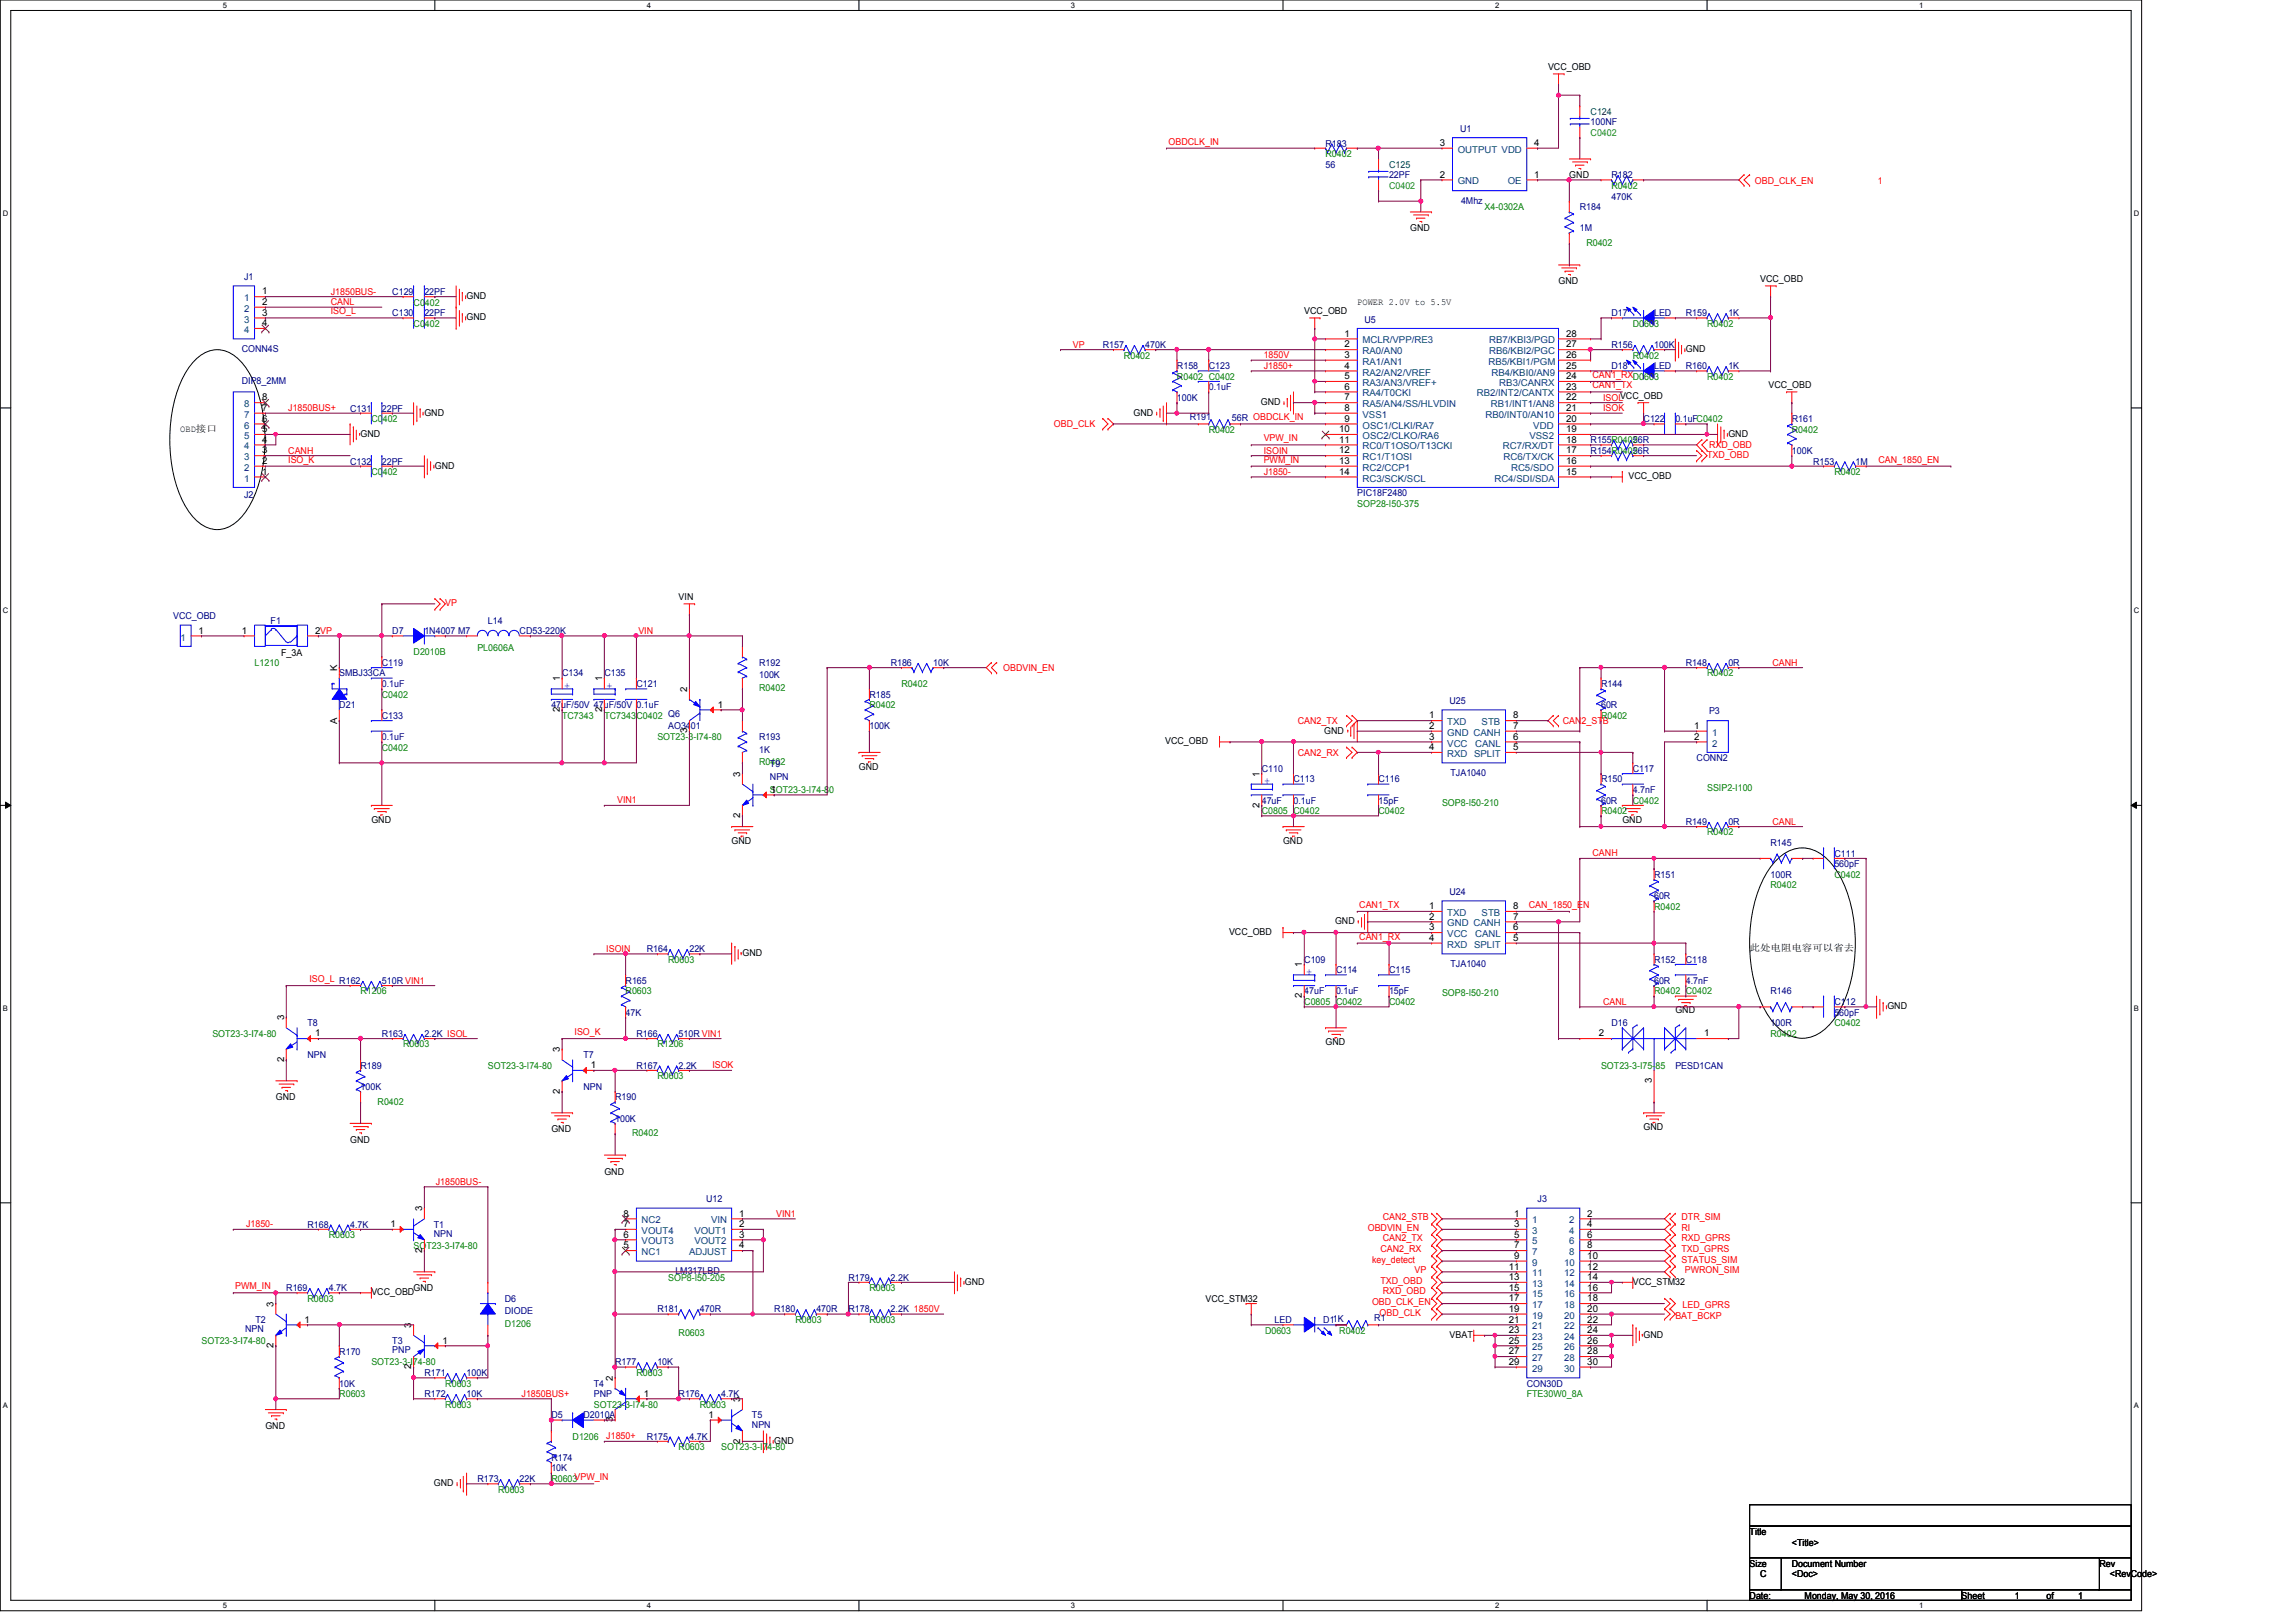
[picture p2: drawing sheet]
<svg xmlns="http://www.w3.org/2000/svg" width="297mm" height="210mm" viewBox="0 0 297 210" stroke-linecap="round" stroke-linejoin="round" font-family="sans-serif">
<defs><g id="words">
<g font-size="1.4" fill="#00f">
<text x="73" y="89.2">+</text>
<text x="78.5" y="89.2">+</text>
<text x="163.5" y="101.5">+</text>
<text x="169" y="126.2">+</text>
</g>
<g font-size="1.2">
<text x="200.3" y="9.1">VCC_OBD</text>
<text x="186.3" y="23">2</text>
<text x="186.3" y="18.9">3</text>
<text x="198.5" y="23">1</text>
<text x="198.5" y="18.9">4</text>
<text x="203" y="23.1">GND</text>
<text x="182.5" y="29.9">GND</text>
<text x="33.9" y="38.1">1</text>
<text x="33.9" y="39.5">2</text>
<text x="33.9" y="40.9">3</text>
<text x="60.4" y="38.7">GND</text>
<text x="60.4" y="41.4">GND</text>
<text x="168.7" y="40.6">VCC_OBD</text>
<text x="175.6" y="39.4">POWER 2.0V to 5.5V</text>
<text x="201.6" y="36.8">GND</text>
<text x="227.7" y="36.5">VCC_OBD</text>
<text x="33.9" y="42.2">4</text>
<text x="173.9" y="43.6">1</text>
<text x="173.9" y="45">2</text>
<text x="173.9" y="46.3">3</text>
<text x="173.9" y="47.7">4</text>
<text x="202.6" y="47.7">25</text>
<text x="202.6" y="46.3">26</text>
<text x="202.6" y="45">27</text>
<text x="202.6" y="43.6">28</text>
<text x="218.1" y="45.6">GND</text>
<text x="33.9" y="53.2">7</text>
<text x="33.9" y="51.8">8</text>
<text x="54.9" y="53.8">GND</text>
<text x="146.6" y="53.8">GND</text>
<text x="163.1" y="52.4">GND</text>
<text x="173.9" y="49.1">5</text>
<text x="173.9" y="50.4">6</text>
<text x="173.9" y="51.8">7</text>
<text x="173.9" y="53.2">8</text>
<text x="202.6" y="53.2">21</text>
<text x="202.6" y="51.8">22</text>
<text x="202.6" y="50.4">23</text>
<text x="202.6" y="49.1">24</text>
<text x="228.8" y="50.2">VCC_OBD</text>
<text x="23.3" y="55.9">OBD直接</text>
<text x="33.9" y="58.7">3</text>
<text x="33.9" y="57.3">4</text>
<text x="33.9" y="55.9">5</text>
<text x="33.9" y="54.6">6</text>
<text x="46.6" y="56.6">GND</text>
<text x="173.3" y="55.9">10</text>
<text x="173.3" y="57.3">11</text>
<text x="173.3" y="58.7">12</text>
<text x="173.9" y="54.6">9</text>
<text x="202.6" y="58.7">17</text>
<text x="202.6" y="57.3">18</text>
<text x="202.6" y="55.9">19</text>
<text x="202.6" y="54.6">20</text>
<text x="223.6" y="56.6">GND</text>
<text x="33.9" y="61.4">1</text>
<text x="33.9" y="60">2</text>
<text x="56.3" y="60.7">GND</text>
<text x="173.3" y="60">13</text>
<text x="173.3" y="61.4">14</text>
<text x="202.6" y="61.4">15</text>
<text x="202.6" y="60">16</text>
<text x="210.7" y="62">VCC_OBD</text>
<text x="87.8" y="77.7">VIN</text>
<text x="25.7" y="82">1</text>
<text x="31.3" y="82">1</text>
<text x="40.8" y="82">2VP</text>
<text x="36.4" y="84.9">F_3A</text>
<text x="43.6" y="86.8" transform="rotate(-90 43.6 86.8)">K</text>
<text x="72.4" y="88.2" transform="rotate(-90 72.4 88.2)">1</text>
<text x="77.9" y="88.2" transform="rotate(-90 77.9 88.2)">1</text>
<text x="88.9" y="89.5" transform="rotate(-90 88.9 89.5)">2</text>
<text x="43.6" y="93.7" transform="rotate(-90 43.6 93.7)">A</text>
<text x="72.4" y="92.2" transform="rotate(-90 72.4 92.2)">2</text>
<text x="77.9" y="92.2" transform="rotate(-90 77.9 92.2)">2</text>
<text x="88.9" y="94.9" transform="rotate(-90 88.9 94.9)">3</text>
<text x="92.9" y="91.6">1</text>
<text x="171.3" y="95">GND</text>
<text x="184.9" y="93">1</text>
<text x="184.9" y="94.3">2</text>
<text x="184.9" y="95.7">3</text>
<text x="195.7" y="95.7">6</text>
<text x="195.7" y="94.3">7</text>
<text x="195.7" y="93">8</text>
<text x="219.2" y="94.3">1</text>
<text x="219.2" y="95.7">2</text>
<text x="95.8" y="100.5" transform="rotate(-90 95.8 100.5)">3</text>
<text x="111.1" y="99.6">GND</text>
<text x="150.7" y="96.3">VCC_OBD</text>
<text x="162.9" y="100.5" transform="rotate(-90 162.9 100.5)">1</text>
<text x="184.9" y="97.1">4</text>
<text x="195.7" y="97.1">5</text>
<text x="48" y="106.5">GND</text>
<text x="95.8" y="105.9" transform="rotate(-90 95.8 105.9)">2</text>
<text x="99.7" y="102.6">1</text>
<text x="162.9" y="104.5" transform="rotate(-90 162.9 104.5)">2</text>
<text x="209.9" y="106.5">GND</text>
<text x="94.7" y="109.2">GND</text>
<text x="166" y="109.2">GND</text>
<text x="172.7" y="119.6">GND</text>
<text x="184.9" y="117.6">1</text>
<text x="184.9" y="119">2</text>
<text x="195.7" y="119">7</text>
<text x="195.7" y="117.6">8</text>
<text x="96.1" y="123.7">GND</text>
<text x="159" y="121">VCC_OBD</text>
<text x="168.4" y="125.2" transform="rotate(-90 168.4 125.2)">1</text>
<text x="184.9" y="120.4">3</text>
<text x="184.9" y="121.8">4</text>
<text x="195.7" y="121.8">5</text>
<text x="195.7" y="120.4">6</text>
<text x="226.4" y="123.1">此此锂此锂此此此此此</text>
<text x="168.4" y="129.2" transform="rotate(-90 168.4 129.2)">2</text>
<text x="216.7" y="131.1">GND</text>
<text x="244.2" y="130.6">GND</text>
<text x="36.7" y="137.4" transform="rotate(-90 36.7 137.4)">2</text>
<text x="36.7" y="132" transform="rotate(-90 36.7 132)">3</text>
<text x="40.8" y="134.1">1</text>
<text x="72.4" y="136.2" transform="rotate(-90 72.4 136.2)">3</text>
<text x="171.5" y="135.3">GND</text>
<text x="206.8" y="134.1">2</text>
<text x="220.5" y="134.1">1</text>
<text x="35.7" y="142.4">GND</text>
<text x="72.4" y="141.5" transform="rotate(-90 72.4 141.5)">2</text>
<text x="76.5" y="138.2">1</text>
<text x="213.7" y="140.2" transform="rotate(-90 213.7 140.2)">3</text>
<text x="45.3" y="147.9">GND</text>
<text x="71.3" y="146.5">GND</text>
<text x="212.6" y="146.3">GND</text>
<text x="78.2" y="152">GND</text>
<text x="50.5" y="158.8">1</text>
<text x="54.6" y="156.8" transform="rotate(-90 54.6 156.8)">3</text>
<text x="80.7" y="161.5">5</text>
<text x="80.7" y="160.1">6</text>
<text x="80.7" y="158.8">7</text>
<text x="80.7" y="157.4">8</text>
<text x="95.6" y="157.4">1</text>
<text x="95.6" y="158.8">2</text>
<text x="95.6" y="160.1">3</text>
<text x="95.6" y="161.5">4</text>
<text x="195.9" y="157.4">1</text>
<text x="195.9" y="158.8">3</text>
<text x="195.9" y="160.1">5</text>
<text x="195.9" y="161.5">7</text>
<text x="205.4" y="157.4">2</text>
<text x="205.4" y="158.8">4</text>
<text x="205.4" y="160.1">6</text>
<text x="205.4" y="161.5">8</text>
<text x="48" y="167.6">VCC_OBD</text>
<text x="53.5" y="167.1">GND</text>
<text x="54.6" y="162.1" transform="rotate(-90 54.6 162.1)">2</text>
<text x="124.8" y="166.3">GND</text>
<text x="195.2" y="164.3">11</text>
<text x="195.2" y="165.7">13</text>
<text x="195.2" y="167">15</text>
<text x="195.9" y="162.9">9</text>
<text x="205.4" y="162.9">10</text>
<text x="205.4" y="164.3">12</text>
<text x="205.4" y="165.7">14</text>
<text x="205.4" y="167">16</text>
<text x="211.2" y="166.3">VCC_STM32</text>
<text x="35.4" y="169.1" transform="rotate(-90 35.4 169.1)">3</text>
<text x="39.4" y="171.2">1</text>
<text x="53.2" y="171.8" transform="rotate(-90 53.2 171.8)">3</text>
<text x="57.2" y="173.9">1</text>
<text x="156" y="168.4">VCC_STM32</text>
<text x="187.5" y="173.1">VBAT</text>
<text x="195.2" y="168.4">17</text>
<text x="195.2" y="169.8">19</text>
<text x="195.2" y="171.2">21</text>
<text x="195.2" y="172.5">23</text>
<text x="195.2" y="173.9">25</text>
<text x="205.4" y="168.4">18</text>
<text x="205.4" y="169.8">20</text>
<text x="205.4" y="171.2">22</text>
<text x="205.4" y="172.5">24</text>
<text x="205.4" y="173.9">26</text>
<text x="212.6" y="173.1">GND</text>
<text x="35.4" y="174.5" transform="rotate(-90 35.4 174.5)">2</text>
<text x="53.2" y="177.2" transform="rotate(-90 53.2 177.2)">2</text>
<text x="79.3" y="178.7" transform="rotate(-90 79.3 178.7)">2</text>
<text x="195.2" y="175.3">27</text>
<text x="195.2" y="176.6">29</text>
<text x="205.4" y="175.3">28</text>
<text x="205.4" y="176.6">30</text>
<text x="34.3" y="184.9">GND</text>
<text x="79.3" y="184.1" transform="rotate(-90 79.3 184.1)">3</text>
<text x="83.3" y="180.7">1</text>
<text x="91.6" y="183.5">1</text>
<text x="95.8" y="181.4" transform="rotate(-90 95.8 181.4)">3</text>
<text x="95.8" y="186.8" transform="rotate(-90 95.8 186.8)">2</text>
<text x="100.2" y="186.9">GND</text>
<text x="56.1" y="192.3">GND</text>
<text x="226.4" y="198.6">Title</text>
<text x="226.4" y="202.7">Size</text>
<text x="231.8" y="202.7">Document Number</text>
<text x="231.8" y="200">&lt;Title&gt;</text>
<text x="271.6" y="202.7">Rev</text>
<text x="226.4" y="206.9">Date:</text>
<text x="227.7" y="204.1">C</text>
<text x="231.8" y="204.1">&lt;Doc&gt;</text>
<text x="233.5" y="206.9">Monday, May 30, 2016</text>
<text x="253.8" y="206.9">Sheet</text>
<text x="260.6" y="206.9">1</text>
<text x="264.7" y="206.9">of</text>
<text x="268.9" y="206.9">1</text>
<text x="273" y="204.1">&lt;RevCode&gt;</text>
</g>
<g font-size="1.2" fill="#000080">
<text x="188.9" y="17">U1</text>
<text x="205.8" y="16.2">100NF</text>
<text x="171.5" y="19">R183</text>
<text x="171.5" y="21.7">56</text>
<text x="179.7" y="23.1">22PF</text>
<text x="208.5" y="23.1">R182</text>
<text x="189" y="26.4">4Mhz</text>
<text x="204.4" y="27.2">R184</text>
<text x="204.4" y="29.9">1M</text>
<text x="208.5" y="25.8">470K</text>
<text x="31.6" y="36.2">J1</text>
<text x="50.8" y="38.1">C129</text>
<text x="50.8" y="40.9">C130</text>
<text x="54.9" y="38.1">22PF</text>
<text x="54.9" y="40.9">22PF</text>
<text x="176.5" y="41.7">U5</text>
<text x="208.5" y="40.9">D17</text>
<text x="214" y="40.9">LED</text>
<text x="218.1" y="40.9">R159</text>
<text x="223.6" y="40.9">1K</text>
<text x="31.3" y="45.6">CONN4S</text>
<text x="142.7" y="45">R157</text>
<text x="148.2" y="45">470K</text>
<text x="152.3" y="47.8">R158</text>
<text x="156.4" y="47.8">C123</text>
<text x="208.5" y="47.8">D18</text>
<text x="208.5" y="45">R156</text>
<text x="214" y="45">100K</text>
<text x="214" y="47.8">LED</text>
<text x="218.1" y="47.8">R160</text>
<text x="223.6" y="47.8">1K</text>
<text x="31.3" y="49.7">DIP8_2MM</text>
<text x="45.3" y="53.3">C131</text>
<text x="49.4" y="53.3">22PF</text>
<text x="152.3" y="51.9">100K</text>
<text x="156.4" y="50.5">0.1uF</text>
<text x="153.9" y="54.4">R191</text>
<text x="159.4" y="54.5">56R OBDCLK_IN</text>
<text x="205.8" y="58.7">R154R0402</text>
<text x="205.8" y="57.4">R155R0402</text>
<text x="211.2" y="58.7">56R</text>
<text x="211.2" y="57.4">56R</text>
<text x="212.6" y="54.6">C122</text>
<text x="216.7" y="54.6">0.1uFC0402</text>
<text x="231.8" y="54.6">R161</text>
<text x="231.8" y="58.7">100K</text>
<text x="31.6" y="64.5">J2</text>
<text x="45.3" y="60.1">C132</text>
<text x="49.4" y="60.1">22PF</text>
<text x="175.6" y="64.2">PIC18F2480</text>
<text x="234.6" y="60.1">R153</text>
<text x="240.1" y="60.1">1M</text>
<text x="22.4" y="80.1">VCC_OBD</text>
<text x="35" y="80.8">F1</text>
<text x="50.8" y="82">D7</text>
<text x="54.9" y="82">1N4007 M7</text>
<text x="63.1" y="80.7">L14</text>
<text x="67.2" y="82">CD53-220K</text>
<text x="43.9" y="87.5">SMBJ33CA</text>
<text x="49.4" y="86.1">C119</text>
<text x="49.4" y="88.9">0.1uF</text>
<text x="72.7" y="87.5">C134</text>
<text x="78.2" y="87.5">C135</text>
<text x="82.3" y="88.9">C121</text>
<text x="98.2" y="86.1">R192</text>
<text x="98.2" y="87.8">100K</text>
<text x="115.2" y="86.1">R186</text>
<text x="120.7" y="86.1">10K</text>
<text x="207.1" y="88.9">R144</text>
<text x="218.1" y="86.1">R148</text>
<text x="223.6" y="86.1">0R</text>
<text x="43.9" y="91.7">D21</text>
<text x="49.4" y="93">C133</text>
<text x="49.4" y="95.8">0.1uF</text>
<text x="71.3" y="91.7">47uF/50V 47uF/50V 0.1uF</text>
<text x="86.4" y="94.4">AO3401</text>
<text x="98.2" y="95.8">R193</text>
<text x="112.5" y="90.3">R185</text>
<text x="112.5" y="94.4">100K</text>
<text x="187.5" y="91.1">U25</text>
<text x="207.1" y="91.7">60R</text>
<text x="221.1" y="92.5">P3</text>
<text x="98.2" y="97.4">1K</text>
<text x="99.6" y="99.3">T9</text>
<text x="99.6" y="101">NPN</text>
<text x="163.2" y="99.9">C110</text>
<text x="167.3" y="101.3">C113</text>
<text x="178.3" y="101.3">C116</text>
<text x="187.7" y="100.4">TJA1040</text>
<text x="207.1" y="101.3">R150</text>
<text x="211.2" y="99.9">C117</text>
<text x="219.5" y="98.5">CONN2</text>
<text x="163.2" y="104">47uF</text>
<text x="167.3" y="104">0.1uF</text>
<text x="178.3" y="104">15pF</text>
<text x="207.1" y="104">60R</text>
<text x="211.2" y="102.6">4.7nF</text>
<text x="218.1" y="106.7">R149</text>
<text x="223.6" y="106.7">0R</text>
<text x="214" y="113.6">R151</text>
<text x="229.1" y="109.5">R145</text>
<text x="229.1" y="113.6">100R</text>
<text x="237.3" y="110.9">C111</text>
<text x="237.3" y="112.2">560pF</text>
<text x="187.5" y="115.8">U24</text>
<text x="214" y="116.3">60R</text>
<text x="83.7" y="123.2">R164</text>
<text x="89.2" y="123.2">22K</text>
<text x="168.7" y="124.6">C109</text>
<text x="172.8" y="125.9">C114</text>
<text x="179.7" y="125.9">C115</text>
<text x="187.7" y="125.1">TJA1040</text>
<text x="214" y="124.6">R152</text>
<text x="218.1" y="124.6">C118</text>
<text x="49.4" y="127.3">510R VIN1</text>
<text x="80.9" y="127.3">R165</text>
<text x="80.9" y="131.4">47K</text>
<text x="168.7" y="128.7">47uF</text>
<text x="172.8" y="128.7">0.1uF</text>
<text x="179.7" y="128.7">15pF</text>
<text x="214" y="127.3">60R</text>
<text x="218.1" y="127.3">4.7nF</text>
<text x="229.1" y="128.7">R146</text>
<text x="237.3" y="130">C112</text>
<text x="237.3" y="131.4">560pF</text>
<text x="39.8" y="132.8">T8</text>
<text x="39.8" y="136.9">NPN</text>
<text x="49.4" y="134.2">R163</text>
<text x="54.9" y="134.2">2.2K ISOL</text>
<text x="75.5" y="136.9">T7</text>
<text x="82.3" y="134.2">R166</text>
<text x="87.8" y="134.2">510R VIN1</text>
<text x="208.5" y="132.8">D16</text>
<text x="229.1" y="132.8">100R</text>
<text x="46.6" y="138.3">R189</text>
<text x="46.6" y="141">100K</text>
<text x="75.5" y="141">NPN</text>
<text x="79.6" y="142.4">R190</text>
<text x="82.3" y="138.3">R167</text>
<text x="87.8" y="138.3">2.2K</text>
<text x="216.7" y="138.3">PESD1CAN</text>
<text x="79.6" y="145.2">100K</text>
<text x="91.4" y="155.6">U12</text>
<text x="198.9" y="155.6">J3</text>
<text x="39.8" y="158.9">R168</text>
<text x="45.3" y="158.9">4.7K</text>
<text x="56.1" y="158.9">T1</text>
<text x="56.1" y="160.1">NPN</text>
<text x="37" y="167.1">R169</text>
<text x="42.5" y="167.1">4.7K</text>
<text x="87.4" y="164.9">LM317LBD</text>
<text x="109.8" y="165.7">R179</text>
<text x="115.2" y="165.7">2.2K</text>
<text x="31.7" y="172.4">NPN</text>
<text x="33.1" y="171.2">T2</text>
<text x="50.8" y="173.9">T3</text>
<text x="65.3" y="168.4">D6</text>
<text x="65.3" y="170.1">DIODE</text>
<text x="85" y="169.8">R181</text>
<text x="90.5" y="169.8">470R</text>
<text x="100.2" y="169.8">R180</text>
<text x="105.6" y="169.8">470R</text>
<text x="109.8" y="169.8">R178</text>
<text x="115.2" y="169.8">2.2K 1850V</text>
<text x="164.9" y="171.2">LED</text>
<text x="171.2" y="171.2">D11K</text>
<text x="177.8" y="170.9">R1</text>
<text x="43.9" y="175.3">R170</text>
<text x="43.9" y="179.5">10K</text>
<text x="50.8" y="175">PNP</text>
<text x="54.9" y="178.1">R171</text>
<text x="60.4" y="178.1">100K</text>
<text x="76.8" y="179.5">T4</text>
<text x="79.6" y="176.7">R177</text>
<text x="85" y="176.7">10K</text>
<text x="197.5" y="179.5">CON30D</text>
<text x="54.9" y="180.8">R172</text>
<text x="60.4" y="180.8">10K</text>
<text x="71.3" y="183.6">D5</text>
<text x="75.5" y="183.6">D2010A</text>
<text x="76.8" y="180.8">PNP</text>
<text x="87.8" y="180.8">R176</text>
<text x="93.3" y="180.8">4.7K</text>
<text x="97.3" y="183.6">T5</text>
<text x="97.3" y="184.8">NPN</text>
<text x="61.8" y="191.8">R173</text>
<text x="67.2" y="191.8">22K</text>
<text x="71.3" y="189">R174</text>
<text x="71.3" y="190.4">10K</text>
<text x="83.7" y="186.3">R175</text>
<text x="89.2" y="186.3">4.7K</text>
</g>
<g font-size="1.2" fill="#008040">
<text x="205.8" y="17.6">C0402</text>
<text x="179.7" y="24.4">C0402</text>
</g>
<g font-size="1.2" fill="#004040">
<text x="205.8" y="14.9">C124</text>
<text x="179.7" y="21.7">C125</text>
</g>
<g font-size="1.2" fill="#f00">
<text x="151.2" y="18.7">OBDCLK_IN</text>
<text x="227" y="23.7">OBD_CLK_EN</text>
<text x="242.9" y="23.7">1</text>
<text x="42.8" y="40.7">ISO_L</text>
<text x="42.8" y="39.5">CANL</text>
<text x="42.8" y="38.1">J1850BUS-</text>
<text x="138.8" y="45">VP</text>
<text x="163.5" y="46.4">1850V</text>
<text x="163.5" y="47.8">J1850+</text>
<text x="37.3" y="53.2">J1850BUS+</text>
<text x="206" y="50.2">CAN1_TX</text>
<text x="206" y="48.9">CAN1_RXD0603</text>
<text x="207.4" y="53.2">ISOK</text>
<text x="207.4" y="51.9">ISOLVCC_OBD</text>
<text x="37.3" y="59.9">ISO_K</text>
<text x="37.3" y="58.7">CANH</text>
<text x="136.4" y="55.3">OBD_CLK</text>
<text x="163.5" y="57.1">VPW_IN</text>
<text x="163.5" y="58.7">ISOIN</text>
<text x="163.5" y="59.9">PWM_IN</text>
<text x="220.8" y="59.3">TXD_OBD</text>
<text x="221.1" y="58">RXD_OBD</text>
<text x="243" y="59.9">CAN_1850_EN</text>
<text x="163.5" y="61.5">J1850-</text>
<text x="57.6" y="78.5">VP</text>
<text x="82.6" y="82">VIN</text>
<text x="129.8" y="86.9">OBDVIN_EN</text>
<text x="229.3" y="86.1">CANH</text>
<text x="167.9" y="93.7">CAN2_TX</text>
<text x="202.2" y="93.7">CAN2_STB</text>
<text x="167.9" y="97.8">CAN2_RX</text>
<text x="79.8" y="104">VIN1</text>
<text x="229.3" y="106.7">CANL</text>
<text x="206" y="110.8">CANH</text>
<text x="175.8" y="117.5">CAN1_TX</text>
<text x="197.8" y="117.5">CAN_1850_EN</text>
<text x="78.4" y="123.2">ISOIN</text>
<text x="175.8" y="121.6">CAN1_RX</text>
<text x="40" y="127.1">ISO_L R162</text>
<text x="207.4" y="130">CANL</text>
<text x="74.3" y="133.9">ISO_K</text>
<text x="92.2" y="138.3">ISOK</text>
<text x="56.4" y="153.3">J1850BUS-</text>
<text x="31.8" y="158.8">J1850-</text>
<text x="100.4" y="157.5">VIN1</text>
<text x="177" y="159.3">OBDVIN_EN</text>
<text x="178.9" y="160.7">CAN2_TX</text>
<text x="178.9" y="157.9">CAN2_STB</text>
<text x="217.5" y="159.3">RI</text>
<text x="217.5" y="157.9">DTR_SIM</text>
<text x="217.5" y="160.7">RXD_GPRS</text>
<text x="30.4" y="166.8">PWM_IN</text>
<text x="177.5" y="163.4">key_detect</text>
<text x="178.6" y="166.1">TXD_OBD</text>
<text x="178.6" y="162">CAN2_RX</text>
<text x="178.9" y="167.5">RXD_OBD</text>
<text x="183" y="164.8">VP</text>
<text x="217.5" y="163.4">STATUS_SIM</text>
<text x="217.5" y="162">TXD_GPRS</text>
<text x="218" y="164.8">PWRON_SIM</text>
<text x="177.5" y="168.9">OBD_CLK_EN</text>
<text x="178.5" y="170.3">OBD_CLK</text>
<text x="216.7" y="170.6">BAT_BCKP</text>
<text x="217.7" y="169.3">LED_GPRS</text>
<text x="67.5" y="180.8">J1850BUS+</text>
<text x="78.4" y="186.3">J1850+</text>
</g>
<g font-size="1.2" fill="#008000">
<text x="171.5" y="20.3">R0402</text>
<text x="192.1" y="27.2">X4-0302A</text>
<text x="208.5" y="24.4">R0402</text>
<text x="205.2" y="31.8">R0402</text>
<text x="53.5" y="39.5">C0402</text>
<text x="53.5" y="42.3">C0402</text>
<text x="145.4" y="46.4">R0402</text>
<text x="211.2" y="42.3">D0603</text>
<text x="211.2" y="46.4">R0402</text>
<text x="220.8" y="42.3">R0402</text>
<text x="152.3" y="49.1">R0402 C0402</text>
<text x="220.8" y="49.1">R0402</text>
<text x="48" y="54.6">C0402</text>
<text x="156.4" y="56">R0402</text>
<text x="231.8" y="56">R0402</text>
<text x="48" y="61.5">C0402</text>
<text x="175.6" y="65.6">SOP28-I50-375</text>
<text x="237.3" y="61.5">R0402</text>
<text x="32.9" y="86.1">L1210</text>
<text x="53.5" y="84.8">D2010B</text>
<text x="61.8" y="84.2">PL0606A</text>
<text x="98.2" y="89.5">R0402</text>
<text x="116.6" y="88.9">R0402</text>
<text x="220.8" y="87.5">R0402</text>
<text x="49.4" y="90.3">C0402</text>
<text x="72.7" y="93">TC7343</text>
<text x="78.2" y="93">TC7343</text>
<text x="82.3" y="93">C0402 Q6</text>
<text x="85" y="95.8">SOT23-3-I74-80</text>
<text x="112.5" y="91.7">R0402</text>
<text x="207.1" y="93">R0402</text>
<text x="49.4" y="97.2">C0402</text>
<text x="98.2" y="99.1">R0402</text>
<text x="99.6" y="102.6">SOT23-3-I74-80</text>
<text x="163.2" y="105.4">C0805 C0402</text>
<text x="178.3" y="105.4">C0402</text>
<text x="186.6" y="104.3">SOP8-I50-210</text>
<text x="207.1" y="105.4">R0402</text>
<text x="211.2" y="104">C0402</text>
<text x="220.8" y="102.4">SSIP2-I100</text>
<text x="220.8" y="108.1">R0402</text>
<text x="237.3" y="113.6">C0402</text>
<text x="214" y="117.7">R0402</text>
<text x="229.1" y="115">R0402</text>
<text x="86.4" y="124.6">R0603</text>
<text x="46.6" y="128.7">R1206</text>
<text x="80.9" y="128.7">R0603</text>
<text x="168.7" y="130">C0805 C0402</text>
<text x="179.7" y="130">C0402</text>
<text x="186.6" y="128.9">SOP8-I50-210</text>
<text x="214" y="128.7">R0402 C0402</text>
<text x="27.5" y="134.2">SOT23-3-I74-80</text>
<text x="52.2" y="135.6">R0603</text>
<text x="85" y="135.6">R1206</text>
<text x="229.1" y="134.2">R0402</text>
<text x="237.3" y="132.8">C0402</text>
<text x="48.8" y="143">R0402</text>
<text x="63.1" y="138.3">SOT23-3-I74-80</text>
<text x="85" y="139.7">R0603</text>
<text x="207.1" y="138.3">SOT23-3-I75-85</text>
<text x="81.8" y="147.1">R0402</text>
<text x="42.5" y="160.2">R0603</text>
<text x="53.5" y="161.6">SOT23-3-I74-80</text>
<text x="86.4" y="165.7">SOP8-I50-205</text>
<text x="112.5" y="167.1">R0603</text>
<text x="26.1" y="173.9">SOT23-3-I74-80</text>
<text x="39.8" y="168.4">R0603</text>
<text x="65.3" y="171.7">D1206</text>
<text x="87.8" y="172.8">R0603</text>
<text x="102.9" y="171.2">R0603</text>
<text x="112.5" y="171.2">R0603</text>
<text x="163.7" y="172.6">D0603</text>
<text x="173.3" y="172.6">R0402</text>
<text x="48" y="176.7">SOT23-3-I74-80</text>
<text x="57.6" y="179.5">R0603</text>
<text x="82.3" y="178.1">R0603</text>
<text x="43.9" y="180.8">R0603</text>
<text x="57.6" y="182.2">R0603</text>
<text x="76.8" y="182.2">SOT23-3-I74-80</text>
<text x="90.5" y="182.2">R0603</text>
<text x="197.5" y="180.8">FTE30W0_8A</text>
<text x="71.3" y="191.8">R0603VPW_IN</text>
<text x="74.1" y="186.3">D1206</text>
<text x="87.8" y="187.7">R0603</text>
<text x="93.3" y="187.7">SOT23-3-I74-80</text>
<text x="64.5" y="193.2">R0603</text>
</g>
<g font-size="1.2" fill="#004080">
<text x="188.6" y="23.9">GND</text>
<text x="188.6" y="19.8">OUTPUT VDD</text>
<text x="195.1" y="23.9">OE</text>
<text x="31.6" y="39">1</text>
<text x="31.6" y="40.3">2</text>
<text x="31.6" y="41.7">3</text>
<text x="31.6" y="43.1">4</text>
<text x="176.3" y="44.4">MCLR/VPP/RE3</text>
<text x="176.3" y="45.8">RA0/AN0</text>
<text x="176.3" y="47.2">RA1/AN1</text>
<text x="192.6" y="47.2">RB5/KBI1/PGM</text>
<text x="192.7" y="45.8">RB6/KBI2/PGC</text>
<text x="192.7" y="44.4">RB7/KBI3/PGD</text>
<text x="31.6" y="52.7">8</text>
<text x="176.3" y="48.6">RA2/AN2/VREF</text>
<text x="176.3" y="50">RA3/AN3/VREF+</text>
<text x="176.3" y="51.3">RA4/T0CKI</text>
<text x="176.3" y="52.7">RA5/AN4/SS/HLVDIN</text>
<text x="191" y="51.3">RB2/INT2/CANTX</text>
<text x="192.9" y="52.7">RB1/INT1/AN8</text>
<text x="193" y="48.6">RB4/KBI0/AN9</text>
<text x="194" y="50">RB3/CANRX</text>
<text x="31.6" y="59.6">3</text>
<text x="31.6" y="58.2">4</text>
<text x="31.6" y="56.8">5</text>
<text x="31.6" y="55.5">6</text>
<text x="31.6" y="54.1">7</text>
<text x="176.3" y="54.1">VSS1</text>
<text x="176.3" y="55.5">OSC1/CLKI/RA7</text>
<text x="176.3" y="56.8">OSC2/CLKO/RA6</text>
<text x="176.3" y="58.2">RC0/T1OSO/T13CKI</text>
<text x="176.3" y="59.6">RC1/T1OSI</text>
<text x="192.2" y="54.1">RB0/INT0/AN10</text>
<text x="194.4" y="58.2">RC7/RX/DT</text>
<text x="194.5" y="59.6">RC6/TX/CK</text>
<text x="197.9" y="56.8">VSS2</text>
<text x="198.4" y="55.5">VDD</text>
<text x="31.6" y="62.3">1</text>
<text x="31.6" y="60.9">2</text>
<text x="176.3" y="60.9">RC2/CCP1</text>
<text x="176.3" y="62.3">RC3/SCK/SCL</text>
<text x="193.3" y="62.3">RC4/SDI/SDA</text>
<text x="195.5" y="60.9">RC5/SDO</text>
<text x="23.4" y="82.9">1</text>
<text x="187.2" y="93.9">TXD</text>
<text x="187.2" y="95.2">GND CANH</text>
<text x="191.7" y="93.9">STB</text>
<text x="221.5" y="95.2">1</text>
<text x="187.2" y="96.6">VCC</text>
<text x="187.2" y="98">RXD SPLIT</text>
<text x="190.8" y="96.6">CANL</text>
<text x="221.5" y="96.6">2</text>
<text x="187.2" y="118.5">TXD</text>
<text x="187.2" y="119.9">GND CANH</text>
<text x="191.7" y="118.5">STB</text>
<text x="187.2" y="121.3">VCC</text>
<text x="187.2" y="122.6">RXD SPLIT</text>
<text x="190.8" y="121.3">CANL</text>
<text x="83" y="161">VOUT3</text>
<text x="83" y="159.7">VOUT4</text>
<text x="83" y="158.3">NC2</text>
<text x="89.8" y="159.7">VOUT1</text>
<text x="89.8" y="161">VOUT2</text>
<text x="92" y="158.3">VIN</text>
<text x="198.2" y="158.3">1</text>
<text x="198.2" y="159.7">3</text>
<text x="198.2" y="161">5</text>
<text x="203" y="158.3">2</text>
<text x="203" y="159.7">4</text>
<text x="203" y="161">6</text>
<text x="83" y="162.4">NC1</text>
<text x="89.2" y="162.4">ADJUST</text>
<text x="198.2" y="162.4">7</text>
<text x="198.2" y="163.8">9</text>
<text x="198.2" y="165.2">11</text>
<text x="198.2" y="166.5">13</text>
<text x="198.2" y="167.9">15</text>
<text x="202.4" y="163.8">10</text>
<text x="202.4" y="165.2">12</text>
<text x="202.4" y="166.5">14</text>
<text x="202.4" y="167.9">16</text>
<text x="203" y="162.4">8</text>
<text x="198.2" y="169.3">17</text>
<text x="198.2" y="170.6">19</text>
<text x="198.2" y="172">21</text>
<text x="198.2" y="173.4">23</text>
<text x="202.4" y="169.3">18</text>
<text x="202.4" y="170.6">20</text>
<text x="202.4" y="172">22</text>
<text x="202.4" y="173.4">24</text>
<text x="198.2" y="174.8">25</text>
<text x="198.2" y="176.1">27</text>
<text x="198.2" y="177.5">29</text>
<text x="202.4" y="174.8">26</text>
<text x="202.4" y="176.1">28</text>
<text x="202.4" y="177.5">30</text>
</g>
<g font-size="1">
<text x="28.8" y="1">5</text>
<text x="83.7" y="1">4</text>
<text x="138.6" y="1">3</text>
<text x="193.4" y="1">2</text>
<text x="248.3" y="1">1</text>
<text x=".4" y="27.9">D</text>
<text x="276.1" y="27.9">D</text>
<text x=".4" y="79.4">C</text>
<text x="276.1" y="79.4">C</text>
<text x=".4" y="130.8">B</text>
<text x="276.1" y="130.8">B</text>
<text x=".4" y="182.2">A</text>
<text x="276.1" y="182.2">A</text>
<text x="28.8" y="208.1">5</text>
<text x="83.7" y="208.1">4</text>
<text x="138.6" y="208.1">3</text>
<text x="193.4" y="208.1">2</text>
<text x="248.3" y="208.1">1</text>
</g>
</g></defs>
<path d="M0 0h277.1v208.4h-277.1zM1.4 1.4h274.3v205.7h-274.3z" fill="none" stroke="#000" stroke-width=".13"/>
<g fill="#fff">
<path d="M28.8 .1h.6v1.1h-.6z"/>
<path d="M28.8 207.2h.6v1.1h-.6z"/>
</g>
<path d="M56.3 0v1.4M56.3 207.1v1.3" fill="none" stroke="#000" stroke-width=".13"/>
<g fill="#fff">
<path d="M83.7 .1h.5v1.1h-.5z"/>
<path d="M83.7 207.2h.5v1.1h-.5z"/>
</g>
<path d="M111.1 0v1.4M111.1 207.1v1.3" fill="none" stroke="#000" stroke-width=".13"/>
<g fill="#fff">
<path d="M138.6 .1h.5v1.1h-.5z"/>
<path d="M138.6 207.2h.5v1.1h-.5z"/>
</g>
<path d="M166 0v1.4M166 207.1v1.3" fill="none" stroke="#000" stroke-width=".13"/>
<g fill="#fff">
<path d="M193.4 .1h.6v1.1h-.6z"/>
<path d="M193.4 207.2h.6v1.1h-.6z"/>
</g>
<path d="M220.8 0v1.4M220.8 207.1v1.3" fill="none" stroke="#000" stroke-width=".13"/>
<g fill="#fff">
<path d="M248.3 .1h.5v1.1h-.5z"/>
<path d="M248.3 207.2h.5v1.1h-.5z"/>
<path d="M.4 27.1h.7v1.1h-.7z"/>
<path d="M276.1 27.1h.7v1.1h-.7z"/>
<path d="M.4 78.5h.7v1.1h-.7z"/>
<path d="M276.1 78.5h.7v1.1h-.7z"/>
</g>
<path d="M0 52.8h1.4M275.7 52.8h1.4" fill="none" stroke="#000" stroke-width=".13"/>
<g fill="#fff">
<path d="M.4 129.9h.6v1.1h-.6z"/>
<path d="M276.1 129.9h.6v1.1h-.6z"/>
</g>
<path d="M0 104.2h1.4M.7 103.8l.7 .4-.7 .4zM275.7 104.2l.7-.4v.8zM275.7 104.2h1.4" fill="none" stroke="#000" stroke-width=".13"/>
<path d="M.7 103.8l.7 .4-.7 .4zM275.7 104.2l.7-.4v.8z" fill="#000"/>
<g fill="#fff">
<path d="M.4 181.4h.6v1.1h-.6z"/>
<path d="M276.1 181.4h.6v1.1h-.6z"/>
</g>
<path d="M25 46.8a3.8 3.8 0 0 1 6.2 0 14.1 14.1 0 0 1 3 8.5 17.6 17.6 0 0 1-2.3 10.8 5 5 0 0 1-3.8 2.4 4.6 4.6 0 0 1-3.7-2.4 18.1 18.1 0 0 1-2.2-12.3 13.5 13.5 0 0 1 2.8-7zM230 111.2a4.3 4.3 0 0 1 6.4 0 13.3 13.3 0 0 1 3.4 7.8 19.3 19.3 0 0 1-2.1 12.2 5.7 5.7 0 0 1-4.5 3.2 5.6 5.6 0 0 1-4.6-3.2 19.6 19.6 0 0 1-1.8-13.6 12.7 12.7 0 0 1 3.2-6.4zM0 155.7h1.4M275.7 155.7h1.4M226.4 194.7h49.3v2.8h-49.3zM226.4 197.5h49.3v4.1h-49.3zM226.4 201.6h4.1v4.1h-4.1zM226.4 205.7h27.4v1.4h-27.4zM230.5 201.6h41.1v4.1h-41.1zM253.8 205.7h21.9v1.4h-21.9zM271.6 201.6h4.1v4.1h-4.1z" fill="none" stroke="#000" stroke-width=".13"/>
<g fill="none" stroke="#f00" stroke-width=".13">
<path d="M201 9.6h1.3M201.6 11h.1M201.6 9.6v1.4M202.3 9.6h.1M59 39.8h.1M59 37v5.5M59.4 39.3h.1M59.4 37.4v1.9M59.8 37.8h.1M59.8 37.8v1.1M60.2 38.5h.1M60.2 38.3v.2"/>
<path d="M182.5 27.4h2.7M182.9 27.8h1.9M183.3 28.2h.1M183.3 28.2h1.1M183.7 28.7h.2M183.9 28.7h.1M184.8 27.8h.1M185.2 27.4h.1M201.6 34.3h2.8M202.1 34.7h1.9M202.5 35.1h.1M202.5 35.1h1.1"/>
<path d="M202.9 35.5h.3M203 20.6h2.8M203.2 35.5h.1M203.5 21h1.9M203.8 21.4h.1M203.8 21.4h1.1M204 34.7h.1M204.3 21.8h.2M204.4 34.3h.1M204.5 21.8h.1M205.4 21h.1M205.8 20.6h.1"/>
<path d="M225.6 22.6h.1M225.6 24h.1M225.6 22.6l-.6 .7 .6 .7M226.4 24h.1M226.4 22.6h.1M226.4 22.6l-.8 .7 .8 .7M228.4 37h1.4M229.1 38.4h.1M229.1 37v1.4M229.8 37h.1M45.3 54.9h.1M45.3 54.9v2.7"/>
<path d="M45.7 55.2h.1M45.7 55.2v2M46.1 56.8h.1M46.1 55.7v1.1M46.5 56.1h.1M46.5 56.1v.2M53.5 54.9h.1M53.5 52.1v2.8M53.9 54.4h.1M53.9 52.5v1.9M54.4 52.9h.1M54.4 52.9v1.1"/>
<path d="M54.7 53.6h.1M54.7 53.3v.3M54.9 59v2.7M55.3 59.4v1.9M55.7 59.8h.1M55.7 59.8v1.1M59 42.5h.1M59.4 42.1h.1M59.4 40.2v1.9M59.8 40.6h.1M59.8 40.6v1.1M60.2 41.3h.1"/>
<path d="M60.2 41v.3M142.7 55.5h.1M142.7 54.1h.1M142.7 54.1l.6 .8-.6 .6M143.3 54.1h.1M143.3 55.5h.1M143.3 54.1l.8 .8-.8 .6M149.6 53.6h.1M149.6 53.3v.3M150.1 52.9h.1M150.1 52.9v1.1M150.5 54.4h.1"/>
<path d="M150.5 52.5v1.9M150.9 54.9h.1M150.9 52.1v2.8M166.1 52.2h.1M166.1 52v.2M166.5 51.6h.1M166.5 51.6v1.1M167 53h.1M167 51.1v1.9M167.3 53.5h.1M167.3 50.7v2.8M169.4 41.1h1.4"/>
<path d="M170.1 42.5h.1M170.1 41.1v1.4M170.8 41.1h.1M211.9 52.1h.1M211.9 52.1h1.4M212.6 53.5h.1M212.6 52.1v1.4M216.7 46.6h.1M216.7 43.9v2.7M217.2 46.2h.1M217.2 44.3v1.9M217.5 44.7h.1"/>
<path d="M217.5 44.7v1.1M218 45.4h.1M218 45.1v.3M219.5 59.6h.1M219.5 58.3h.1M219.5 58.3l.7 .7-.7 .6M220.2 56.9h.1M220.2 58.3h.1M220.2 59.6h.1M220.2 56.9l-.7 .7 .7 .7M220.2 58.3l.6 .7-.6 .6M220.8 58.3h.1"/>
<path d="M220.8 56.9h.1M220.8 56.9l-.6 .7 .6 .7M222.2 57.6h.1M222.2 54.9v2.7M222.6 57.2h.1M222.6 55.2v2M223.1 55.7h.1M223.1 55.7v1.1M223.5 56.3h.1M223.5 56.1v.2M231.1 50.7h.1M231.1 50.7h1.4"/>
<path d="M231.8 52.1h.1M231.8 50.7v1.4M54.9 61.7h.1M55.3 61.3h.1M56.1 60.5h.1M56.1 60.2v.3M56.3 78.9h.1M56.3 77.5h.1M56.3 77.5l.6 .6-.6 .8M56.9 78.9h.1M56.9 77.5h.1M56.9 77.5l.7 .6-.7 .8"/>
<path d="M88.5 78.1h1.4M89.2 79.5h.1M89.2 78.1v1.4M89.9 78.1h.1M208.5 61.7h.1M208.5 61.7h1.4M209.9 61h.1M209.9 61v1.4M111.1 97.4h.1M111.1 97.4h2.8M111.5 97.8h.1M111.5 97.8h1.9"/>
<path d="M111.9 98.2h1.1M112.3 98.6h.1M112.3 98.6h.3M113 98.2h.1M128.3 85.7h.1M128.3 87.1h.1M128.3 85.7l-.7 .7 .7 .7M128.9 87.1h.1M128.9 85.7h.1M128.9 85.7l-.6 .7 .6 .7M157.8 95.3h.1M157.8 96h1.3"/>
<path d="M157.8 95.3v1.4M159.1 96h.1M174.2 93.9h.1M174.2 92.6h.1M174.2 98h.1M174.2 96.7h.1M174.2 92.6l.7 .7-.7 .6M174.2 96.7l.7 .7-.7 .6M174.4 94.5h.1M174.4 94.5v.2M174.7 95.2h.1M174.7 94.1v1.1"/>
<path d="M174.9 92.6h.1M174.9 93.9h.1M174.9 96.7h.1M174.9 98h.1M174.9 92.6l.7 .7M174.9 96.7l.7 .7-.7 .6M175.2 93.7h.1M175.2 93.7v1.9M175.6 93.3h.1M175.6 93.3v2.7M175.6 93.3l-.7 .6M201 92.6h.1"/>
<path d="M201 93.9h.1M201 92.6l-.7 .7 .7 .6M201.6 93.9h.1M201.6 92.6h.1M201.6 92.6l-.6 .7 .6 .6M48 104.2h.1M48 104.2h2.8M48.4 104.6h.1M48.4 104.6h2M48.8 105h1.1M49.3 105.5h.1M49.3 105.5h.2"/>
<path d="M49.9 105h.1M94.7 107h.1M94.7 107h2.7M95.1 107.4h.1M95.1 107.4h1.9M95.5 107.8h1.1M95.9 108.2h.1M95.9 108.2h.3M96.6 107.8h.1M166 107h.1M166 107h2.7M166.4 107.4h.1"/>
<path d="M166.4 107.4h1.9M166.8 107.8h1.1M167.2 108.2h.1M167.2 108.2h.3M167.9 107.8h.1M175.7 119.2h.1M175.7 119.2v.3M176.1 119.8h.1M176.1 118.7v1.1M176.5 118.4h.1M176.5 118.4v1.9M176.9 117.9h.1"/>
<path d="M176.9 117.9v2.8M209.9 104.2h.1M209.9 104.2h2.7M210.3 104.6h.1M210.3 104.6h1.9M210.7 105h1.1M211.1 105.5h.1M211.1 105.5h.3M211.8 105h.1M214 112.4h.1M214 117.9h.1M214 112.4v1.4"/>
<path d="M214 116.6v1.3M35.7 139.9h2.7M38.4 139.9h.1M94.7 122h.1M94.7 122v2.8M95.1 122.5h.1M95.1 122.5v1.9M95.5 124h.1M95.5 122.9v1.1M95.9 123.3h.1M95.9 123.3v.3M166 120h.1"/>
<path d="M166 120.7h1.3M166 120v1.4M167.3 120.7h.1M168.7 124.8h.1M168.7 128.9h.1M168.7 124.8v1.4M168.7 127.6v1.3M171.5 133h.1M171.5 133h2.7M171.9 133.4h.1M171.9 133.4h1.9M172.3 133.9h1.1"/>
<path d="M172.7 134.3h.1M172.7 134.3h.3M173.4 133.9h.1M216.7 128.9h.1M216.7 128.9h2.8M217.2 129.3h.1M217.2 129.3h1.9M217.5 129.8h1.1M218 130.1h.1M218 130.1h.2M218.6 129.8h.1M242.8 131.7h.1"/>
<path d="M242.8 128.9v2.8M243.2 131.2h.1M243.2 129.3v1.9M243.6 129.8h.1M243.6 129.8v1.1M244 130.4h.1M244 130.1v.3M36.1 140.3h1.9M36.5 140.7h.1M36.5 140.7h1.1M36.9 141.1h.3M37.2 141.1h.1"/>
<path d="M38 140.3h.1M45.3 145.4h2.7M45.7 145.8h1.9M46.1 146.2h.1M46.1 146.2h1.1M46.5 146.6h.3M46.8 146.6h.1M47.6 145.8h.1M48 145.4h.1M71.3 144h2.8M71.8 144.4h1.9M72.2 144.8h.1"/>
<path d="M72.2 144.8h1.1M72.6 145.2h.3M72.9 145.2h.1M73.7 144.4h.1M74.1 144h.1M78.2 149.5h2.7M78.6 149.9h1.9M79 150.3h.1M79 150.3h1.1M79.5 150.7h.2M79.6 146.7h.1M79.6 141.3h.1"/>
<path d="M79.6 141.3v1.3M79.6 145.4v1.3M79.7 150.7h.1M80.5 149.9h.1M80.9 149.5h.1M185.2 158.4h.1M185.2 159.8h.1M185.2 157h.1M185.2 158.4l.7 .7-.7 .7M185.2 159.8l.7 .6-.7 .8M185.2 157l.7 .7-.7 .7M185.9 159.8h.1"/>
<path d="M185.9 158.4h.1M185.9 157h.1M185.9 158.4l.7 .7-.7 .7M185.9 159.8l.7 .6-.7 .8M185.9 157l.7 .7-.7 .7M212.6 144h.1M212.6 144h2.7M213 144.4h.1M213 144.4h2M213.4 144.8h1.1M213.9 145.2h.1M213.9 145.2h.2"/>
<path d="M214.5 144.8h.1M216.1 159.8h.1M216.1 158.4h.1M216.1 157h.1M216.1 158.4l-.8 .7 .8 .7M216.1 157l-.8 .7 .8 .7M216.1 159.8l-.8 .6 .8 .8M216.7 158.4h.1M216.7 159.8h.1M216.7 157h.1M216.7 158.4l-.6 .7 .6 .7M216.7 157l-.6 .7 .6 .7"/>
<path d="M216.7 159.8l-.6 .6 .6 .8M43.9 179.7h.1M43.9 174.2h.1M43.9 174.2v1.4M43.9 178.3v1.4M46.6 167.3h.1M46.6 167.3h1.4M48 166.6h.1M48 166.6v1.4M53.5 164.6h2.8M53.9 165h1.9M54.4 165.4h.1"/>
<path d="M54.4 165.4h1.1M54.7 165.8h.3M55 165.8h.1M55.8 165h.1M56.3 164.6h.1M123.5 167.3h.1M123.5 164.6v2.7M123.9 166.9h.1M123.9 165v1.9M124.3 165.4h.1M124.3 165.4v1.1M124.7 166.1h.1"/>
<path d="M124.7 165.8v.3M161.2 168.7h.1M161.2 168.7h1.4M161.9 170.1h.1M161.9 168.7v1.4M185.2 168h.1M185.2 169.4h.1M185.2 170.7h.1M185.2 166.6h.1M185.2 165.3h.1M185.2 161.2h.1M185.2 162.5h.1"/>
<path d="M185.2 163.9h.1M185.2 168l.7 .7-.7 .7M185.2 169.4l.7 .7-.7 .6M185.2 166.6l.7 .7-.7 .7M185.2 165.3l.7 .6-.7 .7M185.2 161.2l.7 .6-.7 .7M185.2 163.9l.7 .7-.7 .7M185.2 162.5l.7 .7-.7 .7M185.9 169.4h.1M185.9 168h.1M185.9 170.7h.1M185.9 166.6h.1"/>
<path d="M185.9 165.3h.1M185.9 162.5h.1M185.9 161.2h.1M185.9 163.9h.1M185.9 168l.7 .7-.7 .7M185.9 169.4l.7 .7-.7 .6M185.9 166.6l.7 .7-.7 .7M185.9 165.3l.7 .6-.7 .7M185.9 161.2l.7 .6-.7 .7M185.9 163.9l.7 .7-.7 .7M185.9 162.5l.7 .7-.7 .7M190.7 173.5h.1"/>
<path d="M190.7 172.8h1.4M190.7 172.1v1.4M192.1 172.8h.1M209.9 165.9h.1M209.9 165.9h1.3M211.2 171.4h.1M211.2 166.6h.1M211.2 165.3v1.3M211.2 171.4v2.8M211.7 171.8h.1M211.7 171.8v2M212.1 173.4h.1"/>
<path d="M212.1 172.3v1.1M212.5 172.7h.1M212.5 172.7v.2M215.3 169.4h.1M215.3 170.7h.1M215.3 168h.1M215.3 169.4l.8 .7-.8 .6M215.3 168l.8 .7-.8 .7M216.1 169.4h.1M216.1 170.7h.1M216.1 168h.1M216.1 163.9h.1"/>
<path d="M216.1 162.5h.1M216.1 165.3h.1M216.1 161.2h.1M216.1 169.4l.6 .7-.6 .6M216.1 168l.6 .7-.6 .7M216.1 162.5l-.8 .7 .8 .7M216.1 163.9l-.8 .7 .8 .7M216.1 161.2l-.8 .6 .8 .7M216.7 162.5h.1M216.7 163.9h.1M216.7 165.3h.1M216.7 161.2h.1"/>
<path d="M216.7 162.5l-.6 .7 .6 .7M216.7 163.9l-.6 .7 .6 .7M216.7 161.2l-.6 .6 .6 .7M34.3 182.4h2.7M34.7 182.8h2M35.1 183.2h.1M35.1 183.2h1.1M35.6 183.6h.2M35.8 183.6h.1M36.7 182.8h.1M37 182.4h.1M56.3 181h.1"/>
<path d="M56.3 181h1.3M59.1 192.2h.1M59.1 191.9v.3M59.6 191.5h.1M59.6 191.5v1.1M59.9 193h.1M59.9 191.1v1.9M60.4 193.4h.1M60.4 190.6v2.8M60.4 181h1.4M61.8 181h.1M98.8 187.9h.1"/>
<path d="M98.8 185.2v2.7M99.2 187.5h.1M99.2 185.5v2M99.6 186h.1M99.6 186v1.1M100 186.6h.1M100 186.4v.2"/>
</g>
<g fill="none" stroke="#00f" stroke-width=".13">
<path d="M209.9 41.1h.1M209.9 41.1h2.7M212.6 42.1h.1M212.6 40.2v1.9M214 41.1h.1M214 41.1h1.3M213.4 115.7h.1M213.4 114.6h.1M213.4 114.6l1.1 .6M213.4 115.7l1.1 .6M214 116.6h.1M214 113.8h.1"/>
<path d="M214 113.8l.5 .3M214.5 114.1h.1M214.5 115.2h.1M214.5 116.3h.1M214.5 115.2l-1.1 .5M214.5 114.1l-1.1 .5M214.5 116.3l-.5 .3M167.3 127.6h.1M167.3 126.2h.1M167.3 126.2h2.8M167.3 127.6h2.8M167.3 126.2v.7h2.8"/>
<path d="M170.1 126.2h.1M170.1 126.9h.1M170.1 126.2v.7M79 145.1h.1M79 144h.1M79 142.9h.1M79 145.1l.6 .3M79 144l1.1 .6M79 142.9l1.1 .6M79.6 142.6h.1M79.6 145.4h.1M79.6 142.6l-.6 .3"/>
<path d="M80.1 143.5h.1M80.1 144.6h.1M80.1 143.5l-1.1 .5M80.1 144.6l-1.1 .5M43.3 178h.1M43.3 176.9h.1M43.3 175.8h.1M43.3 178l.6 .3M43.3 176.9l1.1 .6M43.3 175.8l1.1 .6M43.9 175.6h.1M43.9 178.3h.1"/>
<path d="M43.9 175.6l-.6 .2M44.4 176.4h.1M44.4 177.5h.1M44.4 176.4l-1.1 .5M44.4 177.5l-1.1 .5M57.6 181h.1M57.9 180.5h.1M57.9 180.5l.6 1.1M57.9 180.5l-.3 .5M58.5 181.6h.1M59 180.5h.1M59 180.5l.6 1.1"/>
<path d="M59 180.5l-.5 1.1M59.6 181.6h.1M60.1 180.5h.1M60.1 180.5l-.5 1.1M60.1 180.5l.3 .5M60.4 181h.1"/>
</g>
<path d="M212.6 41.1l1.4-.9v1.9z" fill-rule="evenodd" fill="#00f"/>
<path d="M212.6 41.1l1.4-.9v1.9z" fill="none" stroke="#00f" stroke-width=".13"/>
<path d="M210.4 39.8l.6 .2-.3 .3z" fill-rule="evenodd" fill="#00f"/>
<path d="M210.4 39.8l.6 .2-.3 .3z" fill="none" stroke="#00f" stroke-width=".13"/>
<path d="M211.2 39.8l.6 .2-.3 .3z" fill-rule="evenodd" fill="#00f"/>
<g fill="none" stroke="#00f" stroke-width=".13">
<path d="M53.5 37h.1M53.5 37v2.8M54.9 37h.1M54.9 37v2.8M210.6 39.9l.8 .8M211.2 39.8l.6 .2-.3 .3zM211.4 39.9l.8 .8M211.4 40.7h.1M212.2 40.7h.1M89.2 90.5h.1M89.2 90.5l1.3 1M90.5 92.3h.1"/>
<path d="M90.5 90.5h.1M90.5 92.3l-1.3 1M90.5 90.5v2.8M90.5 91.9h1.4M91.9 91.9h.1M176.9 102.9h.1M176.9 101.5h.1M176.9 102.9h2.8M176.9 101.5h2.8M85 138.5h.1M85.3 138h.1M85.3 138l.6 1.1"/>
<path d="M85.3 138l-.3 .5M85.9 139.1h.1M86.4 138h.1M86.4 138l.6 1.1M86.4 138l-.5 1.1M87 139.1h.1M87.5 138h.1M87.5 138l-.5 1.1M87.5 138l.3 .5M87.8 138.5h.1M208.5 134.4h.1M208.5 134.4h11"/>
<path d="M209.9 135.8h.1M209.9 133h.1M209.9 135.8l2.7-2.8v2.8M209.9 133l2.7 2.8M209.9 133v2.8M210.7 136.2h.1M211.2 135.8h.1M211.2 135.8l-.5 .4M211.8 132.6h.1M211.8 132.6l-.6 .4v2.8M212.6 135.8h.1M214 134.4h.1"/>
<path d="M214 134.4v4.1M215.3 133h.1M215.3 135.8h.1M215.3 133l2.8 2.8M215.3 133v2.8M216.2 136.2h.1M216.7 134.4h.1M216.7 135.8h.1M216.7 134.4l1.4-1.4v2.8M216.7 134.4l-1.4 1.4M216.7 135.8l-.5 .4M217.3 132.6h.1"/>
<path d="M217.3 132.6l-.6 .4v2.8M218.1 135.8h.1M235.9 128.9h.1M235.9 128.9v2.8M237.3 128.9h.1M237.3 128.9v2.8"/>
</g>
<g fill="none" stroke="#f00" stroke-width=".13">
<path d="M52.2 38.4h.1M52.2 38.4h1.3M54.9 38.4h1.4M56.3 38.4h.1M208.5 41.1h.1M208.5 41.1h1.4M215.3 41.1h1.4M216.7 41.1h.1M178.3 104.2h.1M178.3 100.1h.1M178.3 100.1v1.4M178.3 102.9v1.3"/>
<path d="M83.7 138.5h.1M83.7 138.5h1.3M87.8 138.5h1.4M89.2 138.5h.1M204.4 134.4h.1M204.4 134.4h4.1M214 138.5v4.1M219.5 134.4h4.1M223.6 134.4h.1M234.6 130.3h.1M234.6 130.3h1.3M237.3 130.3h1.4"/>
<path d="M238.7 130.3h.1M214 142.6h.1"/>
</g>
<path d="M90 90.8l.5 .7-.8-.3z" fill="#00f"/>
<path d="M90 90.8l.5 .7-.8-.3z" fill="none" stroke="#00f" stroke-width=".13"/>
<path d="M89.2 94.6h.1M89.2 89.2h.1M89.2 89.2v1.3M89.2 93.3v1.3" fill="none" stroke="#f00" stroke-width=".13"/>
<path d="M91.9 91.9l.4-.4v.7z" fill="#f00"/>
<g fill="none" stroke="#f00" stroke-width=".13">
<path d="M207.1 59h.1M207.1 59h1.4M211.2 59h1.4M212.6 59h.1M91.9 91.9l.4-.4v.7zM91.9 91.9h1.4M93.3 91.9h.1M116.6 86.4h.1M116.6 86.4h1.4M120.7 86.4h1.4M122.1 86.4h.1M46.6 137.2h.1"/>
<path d="M46.6 137.2v1.3M46.6 142.6h.1M46.6 141.3v1.3"/>
</g>
<g fill="none" stroke="#00f" stroke-width=".13">
<path d="M208.5 59h.1M208.8 58.4h.1M208.8 58.4l.5 1.1M208.8 58.4l-.3 .6M209.3 59.5h.1M209.9 58.4h.1M209.9 58.4l.5 1.1M209.9 58.4l-.6 1.1M210.4 59.5h.1M211 58.4h.1M211 58.4l-.6 1.1M211 58.4l.2 .6"/>
<path d="M211.2 59h.1M118 86.4h.1M118 86.4l.2 .6M118.2 87h.1M118.8 85.9h.1M118.8 85.9l.5 1.1M118.8 85.9l-.6 1.1M119.3 87h.1M119.9 85.9h.1M119.9 85.9l.5 1.1M119.9 85.9l-.6 1.1M120.4 87h.1"/>
<path d="M120.7 86.4h.1M120.7 86.4l-.3 .6M46.1 139.9h.1M46.1 138.8h.1M46.1 139.9l1.1 .5M46.1 138.8l1.1 .5M46.6 138.5h.1M46.6 138.5l-.5 .3M47.2 139.3h.1M47.2 139.3l-1.1 .6M46.1 141h.1M46.1 141l.5 .3"/>
<path d="M46.6 141.3h.1M47.2 140.4h.1M47.2 140.4l-1.1 .6M53.5 175.6h.1M53.5 172.8l1.4 1M54.9 173.8h.1M54.9 175.6h.1M54.9 174.6l-1.4 1M54.9 172.8v2.8M54.9 174.2h1.4M56.3 174.2h.1"/>
</g>
<path d="M54.1 174.9l.8-.3-.5 .7z" fill="#00f"/>
<path d="M54.1 174.9l.8-.3-.5 .7z" fill="none" stroke="#00f" stroke-width=".13"/>
<path d="M53.5 171.4h.1M53.5 176.9h.1M53.5 171.4v1.4M53.5 175.6v1.3" fill="none" stroke="#f00" stroke-width=".13"/>
<path d="M56.3 174.2l.3-.4v.7z" fill="#f00"/>
<g fill="none" stroke="#f00" stroke-width=".13">
<path d="M178.3 20.6h.1M178.3 24.7h.1M178.3 20.6v1.3M178.3 23.3v1.4M219.5 86.4h.1M219.5 86.4h1.3M223.6 86.4h1.4M225 86.4h.1M214 123.4h.1M214 128.9h.1M214 123.4v1.4M214 127.6v1.3"/>
<path d="M56.3 174.2l.3-.4v.7zM56.3 174.2h1.3M57.6 174.2h.1M86.4 170.1h.1M86.4 170.1h1.4M90.5 170.1h1.4M91.9 170.1h.1M89.2 181h.1M89.2 181h1.3M93.3 181h1.4M94.7 181h.1"/>
</g>
<g fill="none" stroke="#00f" stroke-width=".13">
<path d="M177.1 22.9h.1M177.1 22.2h.1M177.1 22.9h2.5M177.1 22.2h2.5M178.3 22.2h.1M178.3 22.9h.1M178.3 21.9v.3M178.3 22.9v.4M52.2 82.3h1.3M53.5 82.3h.1M54.9 83.2h.1M54.9 81.3v1.9"/>
<path d="M54.9 82.3h1.4M56.3 82.3h.1M220.8 86.4h.1M221.1 85.9h.1M221.1 85.9l.6 1.1M221.1 85.9l-.3 .5M221.7 87h.1M222.2 85.9h.1M222.2 85.9l.6 1.1M222.2 85.9l-.5 1.1M222.8 87h.1M223.3 85.9h.1"/>
<path d="M223.3 85.9l-.5 1.1M223.3 85.9l.3 .5M223.6 86.4h.1M213.4 126.7h.1M213.4 125.6h.1M213.4 125.6l1.1 .6M213.4 126.7l1.1 .6M214 127.6h.1M214 124.8h.1M214 124.8l.5 .3M214.5 125.1h.1M214.5 126.2h.1"/>
<path d="M214.5 127.3h.1M214.5 126.2l-1.1 .5M214.5 125.1l-1.1 .5M214.5 127.3l-.5 .3M87.8 170.1h.1M88.1 169.5h.1M88.1 169.5l.5 1.1M88.1 169.5l-.3 .6M88.6 170.6h.1M89.2 169.5h.1M89.2 169.5l.5 1.1M89.2 169.5l-.6 1.1"/>
<path d="M89.7 170.6h.1M90.3 169.5h.1M90.3 169.5l-.6 1.1M90.3 169.5l.2 .6M90.5 170.1h.1M90.5 181h.1M90.8 180.5h.1M90.8 180.5l.6 1.1M90.8 180.5l-.3 .5M91.4 181.6h.1M91.9 180.5h.1M91.9 180.5l.6 1.1"/>
<path d="M91.9 180.5l-.5 1.1M92.5 181.6h.1M93 180.5h.1M93 180.5l-.5 1.1M93 180.5l.3 .5M93.3 181h.1"/>
</g>
<path d="M53.5 81.3l1.4 1-1.4 .9z" fill-rule="evenodd" fill="#00f"/>
<g fill="none" stroke="#00f" stroke-width=".13">
<path d="M48 87.8h.1M48 86.4h.1M48 87.8h2.8M48 86.4h2.8M53.5 81.3l1.4 1-1.4 .9zM171.5 127.6h.1M171.5 126.2h.1M171.5 127.6h2.7M171.5 126.2h2.7M52.2 159.1h.1M52.2 159.1h1.3M53.5 158.7h.1"/>
<path d="M53.5 159.5l1.4 .9M53.5 157.7v2.7M54.9 157.7l-1.4 1M82.3 156.3h12.4v6.9h-12.4zM53.5 160.4h.1M54.9 160.4h.1M57.6 178.3h.1M57.9 177.8h.1M57.9 177.8l.6 1.1M57.9 177.8l-.3 .5M58.5 178.9h.1M59 177.8h.1"/>
<path d="M59 177.8l.6 1.1M59 177.8l-.5 1.1M59.6 178.9h.1M60.1 177.8h.1M60.1 177.8l-.5 1.1M60.1 177.8l.3 .5M60.4 178.3h.1M86.4 186.5h.1M86.7 186h.1M86.7 186l.5 1.1M86.7 186l-.3 .5M87.2 187.1h.1"/>
<path d="M87.8 186h.1M87.8 186l.5 1.1M87.8 186l-.6 1.1M88.3 187.1h.1M88.9 186h.1M88.9 186l-.6 1.1M88.9 186l.3 .5M89.2 186.5h.1"/>
</g>
<g fill="none" stroke="#f00" stroke-width=".13">
<path d="M49.4 89.2h.1M49.4 85h.1M49.4 85v1.4M49.4 87.8v1.4M50.8 82.3h.1M50.8 82.3h1.4M56.3 82.3h1.3M57.6 82.3h.1M172.8 128.9h.1M172.8 124.8h.1M172.8 124.8v1.4M172.8 127.6v1.3"/>
<path d="M80.9 159.1h.1M80.9 157.7h.1M80.9 157.7h1.4M80.9 159.1h1.4M94.7 157.7h1.4M94.7 159.1h1.4M96.1 157.7h.1M96.1 159.1h.1M56.3 178.3h.1M56.3 178.3h1.3M60.4 178.3h1.4M61.8 178.3h.1"/>
<path d="M80.9 161.8h.1M80.9 160.4h.1M80.9 160.4h1.4M80.9 161.8h1.4M94.7 160.4h1.4M94.7 161.8h1.4M96.1 160.4h.1M96.1 161.8h.1M85 186.5h.1M85 186.5h1.4M89.2 186.5h1.3M90.5 186.5h.1"/>
</g>
<path d="M80.5 158.2h.1M80.5 157.3l.9 .9M81.4 157.3l-.9 .9M81.4 158.2h.1M80.5 162.3h.1M80.5 161.4l.9 .9M81.4 161.4l-.9 .9M81.4 162.3h.1" fill="none" stroke="#804000" stroke-width=".13"/>
<path d="M54.4 159.8l.5 .6-.8-.2z" fill="#00f"/>
<path d="M54.4 159.8l.5 .6-.8-.2z" fill="none" stroke="#00f" stroke-width=".13"/>
<path d="M51.8 158.7l.4 .4-.4 .4z" fill="#f00"/>
<g fill="none" stroke="#f00" stroke-width=".13">
<path d="M170.1 19.2h.1M170.1 19.2h1.4M174.2 19.2h1.4M175.6 19.2h.1M207.1 23.3h.1M207.1 23.3h1.4M211.2 23.3h1.4M212.6 23.3h.1M32.9 53.5h1.4M32.9 57.6h1.4M32.9 59h1.4M32.9 56.2h1.4"/>
<path d="M32.9 54.9h1.4M32.9 52.1h1.4M34.3 59h.1M34.3 57.6h.1M34.3 56.2h.1M34.3 54.9h.1M34.3 53.5h.1M34.3 52.1h.1M46.6 53.5h.1M46.6 53.5h1.4M49.4 53.5h1.4M50.8 53.5h.1"/>
<path d="M52.2 41.1h.1M52.2 41.1h1.3M54.9 41.1h1.4M56.3 41.1h.1M155 54.9h.1M155 54.9h1.4M159.1 54.9h1.4M160.5 54.9h.1M207.1 57.6h.1M207.1 57.6h1.4M211.2 57.6h1.4M212.6 57.6h.1"/>
<path d="M219.5 41.1h.1M219.5 41.1h1.3M223.6 41.1h1.4M225 41.1h.1M231.8 59h.1M231.8 53.5h.1M231.8 53.5v1.4M231.8 57.6v1.4M32.9 61.7h1.4M32.9 60.3h1.4M34.3 61.7h.1M34.3 60.3h.1"/>
<path d="M60.4 82.3h.1M60.4 82.3h1.4M67.2 82.3h1.4M68.6 82.3h.1M185.2 93.3h.1M185.2 94.6h.1M185.2 96h.1M185.2 97.4h.1M185.2 93.3h1.4M185.2 94.6h1.4M185.2 96h1.4M185.2 97.4h1.4"/>
<path d="M194.8 93.3h1.4M194.8 94.6h1.4M194.8 96h1.4M194.8 97.4h1.4M196.2 97.4h.1M196.2 96h.1M196.2 94.6h.1M196.2 93.3h.1M207.1 87.8h.1M207.1 93.3h.1M207.1 87.8v1.4M207.1 91.9v1.4"/>
<path d="M211.2 98.7h.1M211.2 98.7v1.4M185.2 117.9h.1M185.2 119.3h.1M185.2 117.9h1.4M185.2 119.3h1.4M194.8 117.9h1.4M194.8 119.3h1.4M196.2 119.3h.1M196.2 117.9h.1M207.1 100.1h.1M207.1 105.6h.1"/>
<path d="M207.1 100.1v1.4M207.1 104.2v1.4M211.2 102.9h.1M211.2 101.5v1.4M219.5 107h.1M219.5 107h1.3M223.6 107h1.4M225 107h.1M227.7 111.1h.1M227.7 111.1h1.4M231.8 111.1h1.4M233.2 111.1h.1"/>
<path d="M45.3 127.6h.1M45.3 127.6h1.3M49.4 127.6h1.4M50.8 127.6h.1M83.7 134.4h.1M83.7 134.4h1.3M87.8 134.4h1.4M89.2 134.4h.1M185.2 120.7h.1M185.2 122h.1M185.2 120.7h1.4M185.2 122h1.4"/>
<path d="M194.8 120.7h1.4M194.8 122h1.4M196.2 122h.1M196.2 120.7h.1M218.1 127.6h.1M218.1 123.4h.1M218.1 123.4v1.4M218.1 126.2v1.4M50.8 159.1h.1M50.8 159.1h1.4M51.8 158.7l.4 .4-.4 .4zM54.9 156.3h.1"/>
<path d="M54.9 156.3v1.4M38.4 167.3h.1M38.4 167.3h1.4M42.5 167.3h1.4M43.9 167.3h.1M54.9 161.8h.1M54.9 160.4v1.4M111.1 170.1h.1M111.1 165.9h.1M111.1 170.1h1.4M111.1 165.9h1.4M115.2 170.1h1.4"/>
<path d="M115.2 165.9h1.4M116.6 170.1h.1M116.6 165.9h.1M63.1 192h.1M63.1 192h1.4M67.2 192h1.4M68.6 192h.1M71.3 190.6h.1M71.3 185.2h.1M71.3 185.2v1.3M71.3 189.3v1.3"/>
</g>
<g fill="none" stroke="#00f" stroke-width=".13">
<path d="M171.5 19.2h.1M171.5 19.2l.2 .5M171.7 19.7h.1M172.3 18.6h.1M172.3 18.6l.5 1.1M172.3 18.6l-.6 1.1M172.8 19.7h.1M173.4 18.6h.1M173.4 18.6l.5 1.1M173.4 18.6l-.6 1.1M173.9 19.7h.1M174.2 19.2h.1"/>
<path d="M174.2 19.2l-.3 .5M53.5 39.8h.1M53.5 39.8v2.7M54.9 39.8h.1M54.9 39.8v2.7M208.5 23.3h.1M208.5 23.3l.3 .5M208.8 23.8h.1M209.3 22.7h.1M209.3 22.7l.6 1.1M209.3 22.7l-.5 1.1M209.9 23.8h.1"/>
<path d="M210.4 22.7h.1M210.4 22.7l.6 1.1M210.4 22.7l-.5 1.1M211 23.8h.1M211.2 23.3h.1M211.2 23.3l-.2 .5M30.2 50.7h2.7v12.4h-2.7zM48 52.1h.1M48 52.1v2.8M49.4 52.1h.1M49.4 52.1v2.8M156.4 54.9h.1"/>
<path d="M156.7 54.3h.1M156.7 54.3l.5 1.1M156.7 54.3l-.3 .6M157.2 55.4h.1M157.8 54.3h.1M157.8 54.3l.5 1.1M157.8 54.3l-.6 1.1M158.3 55.4h.1M158.9 54.3h.1M158.9 54.3l-.6 1.1M158.9 54.3l.2 .6M159.1 54.9h.1"/>
<path d="M208.5 57.6h.1M208.8 57h.1M208.8 57l.5 1.1M208.8 57l-.3 .6M209.3 58.1h.1M209.9 57h.1M209.9 57l.5 1.1M209.9 57l-.6 1.1M210.4 58.1h.1M211 57h.1M211 57l-.6 1.1M211 57l.2 .6"/>
<path d="M211.2 57.6h.1M220.8 41.1h.1M221.1 40.6h.1M221.1 40.6l.6 1.1M221.1 40.6l-.3 .5M221.7 41.7h.1M222.2 40.6h.1M222.2 40.6l.6 1.1M222.2 40.6l-.5 1.1M222.8 41.7h.1M223.3 40.6h.1M223.3 40.6l-.5 1.1"/>
<path d="M223.3 40.6l.3 .5M223.6 41.1h.1M231.3 57.3h.1M231.3 56.2h.1M231.3 55.1h.1M231.3 57.3l.5 .3M231.3 56.2l1.1 .6M231.3 55.1l1.1 .6M231.8 54.9h.1M231.8 57.6h.1M231.8 54.9l-.5 .2M232.4 55.7h.1"/>
<path d="M232.4 56.8h.1M232.4 55.7l-1.1 .5M232.4 56.8l-1.1 .5M63.1 82.3a.66 .66 0 0 0-.7-.7 .66 .66 0 0 0-.6 .7M64.4 82.3a.66 .66 0 0 0-.7-.7 .66 .66 0 0 0-.6 .7M65.8 82.3a.68 .68 0 0 0-.7-.7 .68 .68 0 0 0-.6 .7M67.2 82.3a.66 .66 0 0 0-.7-.7 .66 .66 0 0 0-.6 .7M186.6 91.9h8.2v6.8h-8.2zM206.6 91.1h.1M206.6 90h.1M206.6 90l1.1 .5M206.6 91.1l1.1 .5"/>
<path d="M207.1 91.9h.1M207.1 89.2h.1M207.1 89.2l.6 .2M207.7 89.4h.1M207.7 90.5h.1M207.7 91.6h.1M207.7 90.5l-1.1 .6M207.7 89.4l-1.1 .6M207.7 91.6l-.6 .3M186.6 116.6h8.2v6.8h-8.2zM206.6 103.4h.1M206.6 102.3h.1"/>
<path d="M206.6 102.3l1.1 .6M206.6 103.4l1.1 .6M207.1 104.2h.1M207.1 101.5h.1M207.1 101.5l.6 .3M207.7 101.8h.1M207.7 102.9h.1M207.7 104h.1M207.7 102.9l-1.1 .5M207.7 101.8l-1.1 .5M207.7 104l-.6 .2M209.9 101.5h.1"/>
<path d="M209.9 100.1h.1M209.9 101.5h2.7M209.9 100.1h2.7M220.8 107h.1M221.1 106.4h.1M221.1 106.4l.6 1.1M221.1 106.4l-.3 .6M221.7 107.5h.1M222.2 106.4h.1M222.2 106.4l.6 1.1M222.2 106.4l-.5 1.1M222.8 107.5h.1"/>
<path d="M223.3 106.4h.1M223.3 106.4l-.5 1.1M223.3 106.4l.3 .6M223.6 107h.1M229.1 111.1h.1M229.1 111.1l.3 .5M229.4 111.6h.1M229.9 110.5h.1M229.9 110.5l.6 1.1M229.9 110.5l-.5 1.1M230.5 111.6h.1M231 110.5h.1"/>
<path d="M231 110.5l.6 1.1M231 110.5l-.5 1.1M231.6 111.6h.1M231.8 111.1h.1M231.8 111.1l-.2 .5M46.6 127.6h.1M46.9 127h.1M46.9 127l.6 1.1M46.9 127l-.3 .6M47.5 128.1h.1M48 127h.1M48 127l.6 1.1"/>
<path d="M48 127l-.5 1.1M48.6 128.1h.1M49.1 127h.1M49.1 127l-.5 1.1M49.1 127l.3 .6M49.4 127.6h.1M85 134.4h.1M85.3 133.9h.1M85.3 133.9l.6 1.1M85.3 133.9l-.3 .5M85.9 135h.1M86.4 133.9h.1"/>
<path d="M86.4 133.9l.6 1.1M86.4 133.9l-.5 1.1M87 135h.1M87.5 133.9h.1M87.5 133.9l-.5 1.1M87.5 133.9l.3 .5M87.8 134.4h.1M216.7 126.2h.1M216.7 124.8h.1M216.7 126.2h2.8M216.7 124.8h2.8M35.7 172.8h.1"/>
<path d="M35.7 170.1l1.3 .9M37 172.8h.1M37 171h.1M37 171.8l-1.3 1M37 170.1v2.7M37 171.4h1.4M38.4 171.4h.1M39.8 167.3h.1M40.1 166.8h.1M40.1 166.8l.5 1.1M40.1 166.8l-.3 .5M40.6 167.9h.1"/>
<path d="M41.2 166.8h.1M41.2 166.8l.5 1.1M41.2 166.8l-.6 1.1M41.7 167.9h.1M42.3 166.8h.1M42.3 166.8l-.6 1.1M42.3 166.8l.2 .5M42.5 167.3h.1M112.5 170.1h.1M112.5 165.9h.1M112.8 169.5h.1M112.8 165.4h.1"/>
<path d="M112.8 169.5l.5 1.1M112.8 169.5l-.3 .6M112.8 165.4l.5 1.1M112.8 165.4l-.3 .5M113.3 170.6h.1M113.3 166.5h.1M113.9 169.5h.1M113.9 165.4h.1M113.9 169.5l.5 1.1M113.9 169.5l-.6 1.1M113.9 165.4l.5 1.1M113.9 165.4l-.6 1.1"/>
<path d="M114.4 170.6h.1M114.4 166.5h.1M115 169.5h.1M115 165.4h.1M115 169.5l-.6 1.1M115 169.5l.2 .6M115 165.4l-.6 1.1M115 165.4l.2 .5M115.2 170.1h.1M115.2 165.9h.1M64.5 192h.1M64.8 191.5h.1"/>
<path d="M64.8 191.5l.5 1.1M64.8 191.5l-.3 .5M65.3 192.6h.1M65.9 191.5h.1M65.9 191.5l.5 1.1M65.9 191.5l-.6 1.1M66.4 192.6h.1M67 191.5h.1M67 191.5l-.6 1.1M67 191.5l.2 .5M67.2 192h.1M70.8 189h.1"/>
<path d="M70.8 187.9h.1M70.8 186.8h.1M70.8 189l.5 .3M70.8 187.9l1.1 .5M70.8 186.8l1.1 .5M71.3 186.5h.1M71.3 189.3h.1M71.3 186.5l-.5 .3M71.9 187.3h.1M71.9 188.4h.1M71.9 187.3l-1.1 .6M71.9 188.4l-1.1 .6"/>
</g>
<path d="M33.9 55.3h.1M33.9 52.6h.1M33.9 54.4l.9 .9M33.9 51.7l.9 .9M34.8 54.4l-.9 .9M34.8 51.7l-.9 .9M34.8 55.3h.1M34.8 52.6h.1M33.9 62.2h.1M33.9 61.3l.9 .9M34.8 61.3l-.9 .9M34.8 62.2h.1" fill="none" stroke="#804000" stroke-width=".13"/>
<path d="M36.2 172.1l.3 .5-.8 .2z" fill="#00f"/>
<path d="M36.2 172.1l.3 .5-.8 .2z" fill="none" stroke="#00f" stroke-width=".13"/>
<path d="M38.8 171.1v.7l-.4-.4z" fill="#f00"/>
<path d="M35.7 174.2h.1M35.7 168.7h.1M35.7 168.7v1.4M35.7 172.8v1.4M38.4 171.4h1.4M38.8 171.1v.7l-.4-.4zM39.8 171.4h.1" fill="none" stroke="#f00" stroke-width=".13"/>
<path d="M209.9 48h.1M209.9 48h2.7M212.6 48.9h.1M212.6 47v1.9M214 48h.1M214 48h1.3" fill="none" stroke="#00f" stroke-width=".13"/>
<path d="M212.6 48l1.4-1v1.9z" fill-rule="evenodd" fill="#00f"/>
<path d="M212.6 48l1.4-1v1.9z" fill="none" stroke="#00f" stroke-width=".13"/>
<path d="M210.4 46.6l.6 .3-.3 .3z" fill-rule="evenodd" fill="#00f"/>
<path d="M210.4 46.6l.6 .3-.3 .3z" fill="none" stroke="#00f" stroke-width=".13"/>
<path d="M211.2 46.6l.6 .3-.3 .3z" fill-rule="evenodd" fill="#00f"/>
<g fill="none" stroke="#00f" stroke-width=".13">
<path d="M187.9 17.8h9.6v6.9h-9.6zM145.4 45.3h.1M145.7 44.7h.1M145.7 44.7l.5 1.1M145.7 44.7l-.3 .6M146.2 45.8h.1M146.8 44.7h.1M146.8 44.7l.5 1.1M146.8 44.7l-.6 1.1M147.3 45.8h.1M147.9 44.7h.1M147.9 44.7l-.6 1.1"/>
<path d="M147.9 44.7l.3 .6M148.2 45.3h.1M210.6 46.7l.8 .9M211.2 46.6l.6 .3-.3 .3zM211.4 47.6h.1M211.4 46.7l.8 .9M212.2 47.6h.1M215.3 53.5h.1M215.3 53.5v2.7M216.7 53.5h.1M216.7 53.5v2.7M32.9 80.9h1.4v.1h4.1v2.7h1.4v-2.8h-1.4v.1h-4.1v2.7h-1.4z"/>
<path d="M34.3 81h4.1v2.5h-4.1zM35.1 81.4l.3-.1 .2 .1M35.1 81.4h.1M35.1 81.4l-.8 .9M35.7 81.4h.1M35.7 81.4l1.3 1.7M37.1 83.1l.2 .1 .2-.1M38.4 82.3h.1M38.4 82.3l-.8 .8M43 88.4h.1M43 88.4v.8h1.9M43.9 90.5h.1"/>
<path d="M43.9 87.8h.1M43.9 87.8v1.4M43.9 90.5v1.4M44.9 89.2h.1M44.9 89.8h.1M44.9 89.2v.6M71.3 90.5h.1M71.3 89.2h.1M71.3 89.2h2.8M71.3 90.5h2.8M71.3 89.2v.6h2.8M74.1 89.2h.1"/>
<path d="M74.1 89.8h.1M74.1 89.2v.6M161.9 102.9h.1M161.9 101.5h.1M161.9 102.9h2.7M161.9 101.5h2.7M161.9 101.5v.7h2.7M164.6 101.5h.1M164.6 102.2h.1M164.6 101.5v.7M166 102.9h.1M166 101.5h.1"/>
<path d="M166 102.9h2.7M166 101.5h2.7M197.5 156.3h6.9v22h-6.9zM82.3 176.9h.1M82.6 176.4h.1M82.6 176.4l.5 1.1M82.6 176.4l-.3 .5M83.1 177.5h.1M83.7 176.4h.1M83.7 176.4l.5 1.1M83.7 176.4l-.6 1.1M84.2 177.5h.1"/>
<path d="M84.8 176.4h.1M84.8 176.4l-.6 1.1M84.8 176.4l.2 .5M85 176.9h.1M174.2 171.4h.1M174.5 170.9h.1M174.5 170.9l.5 1.1M174.5 170.9l-.3 .5M175 172h.1M175.6 170.9h.1M175.6 170.9l-.6 1.1M175.6 170.9l.5 1.1"/>
<path d="M176.1 172h.1M176.7 170.9h.1M176.7 170.9l-.6 1.1M176.7 170.9l.2 .5M176.9 171.4h.1"/>
</g>
<g fill="none" stroke="#f00" stroke-width=".13">
<path d="M186.6 19.2h.1M186.6 19.2h1.3M197.5 19.2h1.4M198.9 19.2h.1M186.6 23.3h.1M186.6 23.3h1.3M197.5 23.3h1.4M198.9 23.3h.1M144.1 45.3h.1M144.1 45.3h1.3M148.2 45.3h1.3M149.5 45.3h.1"/>
<path d="M208.5 48h.1M208.5 48h1.4M214 54.9h.1M214 54.9h1.3M215.3 48h1.4M216.7 48h.1M216.7 54.9h1.4M218.1 54.9h.1M31.6 82.3h.1M31.6 82.3h1.3M39.8 82.3h1.4M41.2 82.3h.1"/>
<path d="M72.7 87.8h.1M72.7 91.9h.1M72.7 87.8v1.4M72.7 90.5v1.4M163.2 100.1h.1M163.2 104.2h.1M163.2 100.1v1.4M163.2 102.9v1.3M167.3 104.2h.1M167.3 100.1h.1M167.3 100.1v1.4M167.3 102.9v1.3"/>
<path d="M196.2 157.7h.1M196.2 159.1h.1M196.2 157.7h1.3M196.2 159.1h1.3M204.4 157.7h1.4M204.4 159.1h1.4M205.8 157.7h.1M205.8 159.1h.1M80.9 176.9h.1M80.9 176.9h1.4M85 176.9h1.4M86.4 176.9h.1"/>
<path d="M172.8 171.4h.1M172.8 171.4h1.4M176.9 171.4h1.4M178.3 171.4h.1M196.2 160.4h.1M196.2 161.8h.1M196.2 163.2h.1M196.2 164.6h.1M196.2 165.9h.1M196.2 167.3h.1M196.2 168.7h.1M196.2 170.1h.1"/>
<path d="M196.2 171.4h.1M196.2 172.8h.1M196.2 174.2h.1M196.2 175.6h.1M196.2 176.9h.1M196.2 176.9h1.3M196.2 171.4h1.3M196.2 160.4h1.3M196.2 161.8h1.3M196.2 163.2h1.3M196.2 164.6h1.3M196.2 165.9h1.3"/>
<path d="M196.2 167.3h1.3M196.2 168.7h1.3M196.2 170.1h1.3M196.2 172.8h1.3M196.2 174.2h1.3M196.2 175.6h1.3M204.4 176.9h1.4M204.4 171.4h1.4M204.4 160.4h1.4M204.4 161.8h1.4M204.4 163.2h1.4M204.4 164.6h1.4"/>
<path d="M204.4 165.9h1.4M204.4 167.3h1.4M204.4 168.7h1.4M204.4 170.1h1.4M204.4 172.8h1.4M204.4 174.2h1.4M204.4 175.6h1.4M205.8 160.4h.1M205.8 161.8h.1M205.8 163.2h.1M205.8 164.6h.1M205.8 165.9h.1"/>
<path d="M205.8 167.3h.1M205.8 168.7h.1M205.8 170.1h.1M205.8 171.4h.1M205.8 172.8h.1M205.8 174.2h.1M205.8 175.6h.1M205.8 176.9h.1"/>
</g>
<path d="M43.9 89.2l1 1.3h-1.9z" fill-rule="evenodd" fill="#00f"/>
<g fill="none" stroke="#00f" stroke-width=".13">
<path d="M30.2 37h2.7v6.9h-2.7zM48 59h.1M48 59v2.7M49.4 59h.1M49.4 59v2.7M43 88.4h.2M43.2 88.4h.1M43.9 89.2l1 1.3h-1.9zM44.6 89.8h.1M44.6 89.8h.3M220.8 93.3h2.8v4.1h-2.8zM229.1 130.3h.1"/>
<path d="M229.1 130.3l.3 .6M229.4 130.9h.1M229.9 129.8h.1M229.9 129.8l.6 1.1M229.9 129.8l-.5 1.1M230.5 130.9h.1M231 129.8h.1M231 129.8l.6 1.1M231 129.8l-.5 1.1M231.6 130.9h.1M231.8 130.3h.1M231.8 130.3l-.2 .6"/>
<path d="M72.7 183.8h.1M72.7 183.8h1.4M74.1 182.8h.1M74.1 182.8v1.9M75.5 183.8h.1M75.5 183.8h1.3"/>
</g>
<g fill="none" stroke="#f00" stroke-width=".13">
<path d="M32.9 38.4h1.4M32.9 39.8h1.4M34.3 38.4h.1M34.3 39.8h.1M32.9 41.1h1.4M32.9 42.5h1.4M34.3 41.1h.1M34.3 42.5h.1M46.6 60.3h.1M46.6 60.3h1.4M49.4 60.3h1.4M50.8 60.3h.1"/>
<path d="M43.9 93.3h.1M43.9 86.4h.1M43.9 86.4v1.4M43.9 91.9v1.4M219.5 94.6h.1M219.5 96h.1M219.5 94.6h1.3M219.5 96h1.3M227.7 130.3h.1M227.7 130.3h1.4M231.8 130.3h1.4M233.2 130.3h.1"/>
</g>
<path d="M33.9 43h.1M33.9 42.1l.9 .9M34.8 42.1l-.9 .9M34.8 43h.1" fill="none" stroke="#804000" stroke-width=".13"/>
<path d="M74.1 183.8l1.4-1v1.9z" fill-rule="evenodd" fill="#00f"/>
<g fill="none" stroke="#00f" stroke-width=".13">
<path d="M151.7 50.5h.1M151.7 49.4h.1M151.7 48.3h.1M151.7 50.5l.6 .2M151.7 49.4l1.1 .5M151.7 48.3l1.1 .5M152.3 48h.1M152.3 50.7h.1M152.3 48l-.6 .3M152.8 48.8h.1M152.8 49.9h.1M152.8 48.8l-1.1 .6"/>
<path d="M152.8 49.9l-1.1 .6M220.8 48h.1M221.1 47.5h.1M221.1 47.5l.6 1.1M221.1 47.5l-.3 .5M221.7 48.6h.1M222.2 47.5h.1M222.2 47.5l.6 1.1M222.2 47.5l-.5 1.1M222.8 48.6h.1M223.3 47.5h.1M223.3 47.5l-.5 1.1"/>
<path d="M223.3 47.5l.3 .5M223.6 48h.1M95.5 96.6h.1M95.5 95.5h.1M95.5 87h.1M95.5 85.9h.1M95.5 95.5l1.1 .5M95.5 96.6l1.1 .5M95.5 85.9l1.1 .5M95.5 87l1.1 .5M96.1 97.4h.1M96.1 94.6h.1"/>
<path d="M96.1 87.8h.1M96.1 85h.1M96.1 94.6l.5 .3M96.1 85l.5 .3M96.6 94.9h.1M96.6 96h.1M96.6 97.1h.1M96.6 85.3h.1M96.6 86.4h.1M96.6 87.5h.1M96.6 96l-1.1 .6M96.6 94.9l-1.1 .6"/>
<path d="M96.6 97.1l-.5 .3M96.6 86.4l-1.1 .6M96.6 85.3l-1.1 .6M96.6 87.5l-.5 .3M72.7 139.9h.1M72.7 137.2l1.4 .9M74.1 139.9h.1M74.1 138.1h.1M74.1 138.9l-1.4 1M74.1 137.2v2.7M74.1 138.5h1.4M75.5 138.5h.1"/>
<path d="M74.1 183.8l1.4-1v1.9z"/>
</g>
<g fill="none" stroke="#f00" stroke-width=".13">
<path d="M152.3 52.1h.1M152.3 46.6h.1M152.3 46.6v1.4M152.3 50.7v1.4M219.5 48h.1M219.5 48h1.3M223.6 48h1.4M225 48h.1M96.1 93.3h.1M96.1 98.7h.1M96.1 83.7h.1M96.1 89.2h.1"/>
<path d="M96.1 83.7v1.3M96.1 87.8v1.4M96.1 93.3v1.3M96.1 97.4v1.3M71.3 183.8h.1M71.3 183.8h1.4M76.8 183.8h1.4M78.2 183.8h.1"/>
</g>
<path d="M73.3 139.2l.2 .4-.8 .3z" fill="#00f"/>
<path d="M73.3 139.2l.2 .4-.8 .3z" fill="none" stroke="#00f" stroke-width=".13"/>
<path d="M75.5 138.5l.4-.4v.8z" fill="#f00"/>
<path d="M72.7 135.8h.1M72.7 135.8v1.4M72.7 139.9v1.4M75.5 138.5l.4-.4v.8zM75.5 138.5h1.3M76.8 138.5h.1M72.7 141.3h.1" fill="none" stroke="#f00" stroke-width=".13"/>
<path d="M96.1 104.2h.1M96.1 101.5l1.3 .9M97.4 104.2h.1M97.4 102.4h.1M97.4 103.3l-1.3 .9M97.4 101.5v2.7M97.4 102.9h1.4M98.8 102.9h.1" fill="none" stroke="#00f" stroke-width=".13"/>
<path d="M96.6 103.5l.3 .5-.8 .2z" fill="#00f"/>
<path d="M96.6 103.5l.3 .5-.8 .2z" fill="none" stroke="#00f" stroke-width=".13"/>
<path d="M98.8 102.9l.3-.4v.8z" fill="#f00"/>
<path d="M96.1 105.6h.1M96.1 100.1h.1M96.1 100.1v1.4M96.1 104.2v1.4M98.8 102.9l.3-.4v.8zM98.8 102.9h1.4M100.2 102.9h.1" fill="none" stroke="#f00" stroke-width=".13"/>
<path d="M79.6 179.7h.1M79.6 179.7l1.3 .9M80.9 179.7h.1M80.9 179.7v2.7M80.9 181.4h.1M80.9 181.4l-1.3 1M80.9 181h1.4M82.3 181h.1" fill="none" stroke="#00f" stroke-width=".13"/>
<path d="M80.4 179.9l.5 .7-.8-.3z" fill="#00f"/>
<path d="M80.4 179.9l.5 .7-.8-.3z" fill="none" stroke="#00f" stroke-width=".13"/>
<path d="M79.6 178.3h.1M79.6 178.3v1.4M79.6 183.8h.1M79.6 182.4v1.4" fill="none" stroke="#f00" stroke-width=".13"/>
<path d="M82.3 181l.4-.4v.8z" fill="#f00"/>
<path d="M82.3 181l.4-.4v.8zM82.3 181h1.4M83.7 181h.1" fill="none" stroke="#f00" stroke-width=".13"/>
<path d="M93.3 183.8h.1M93.3 183.8h1.4M94.7 185.2h.1M94.7 183.3h.1M94.7 184.2l1.4 1M94.7 182.4v2.8M96.1 185.2h.1M96.1 182.4l-1.4 .9" fill="none" stroke="#00f" stroke-width=".13"/>
<path d="M95.5 184.4l.6 .8-.9-.3z" fill="#00f"/>
<path d="M95.5 184.4l.6 .8-.9-.3z" fill="none" stroke="#00f" stroke-width=".13"/>
<path d="M92.9 183.4l.4 .4-.4 .3z" fill="#f00"/>
<path d="M91.9 183.8h.1M91.9 183.8h1.4M92.9 183.4l.4 .4-.4 .3zM96.1 186.5h.1M96.1 181h.1M96.1 181v1.4M96.1 185.2v1.3" fill="none" stroke="#f00" stroke-width=".13"/>
<path d="M167.3 171.4h1.4M168.7 171.4h.1M170.1 170.5h.1M170.1 170.5v1.9M170.1 171.4h2.7M172.8 171.4h.1" fill="none" stroke="#00f" stroke-width=".13"/>
<path d="M168.7 170.5l1.4 .9-1.4 1z" fill-rule="evenodd" fill="#00f"/>
<path d="M168.7 170.5l1.4 .9-1.4 1z" fill="none" stroke="#00f" stroke-width=".13"/>
<path d="M172 172.3l.3 .5-.6-.2z" fill-rule="evenodd" fill="#00f"/>
<path d="M172 172.3l.3 .5-.6-.2z" fill="none" stroke="#00f" stroke-width=".13"/>
<path d="M171.2 172.3l.3 .5-.6-.2z" fill-rule="evenodd" fill="#00f"/>
<g fill="none" stroke="#00f" stroke-width=".13">
<path d="M203.2 16h.1M203.2 15.3h.1M203.2 16h2.4M203.2 15.3h2.4M204.4 15.3h.1M204.4 16h.1M204.4 15.1v.2M204.4 16v.4M202.5 29.3h.1M202.5 28.2h.1M202.5 28.2l1.1 .6M202.5 29.3l1.1 .6"/>
<path d="M203 30.1h.1M203 27.4h.1M203 27.4l.6 .3M203.6 27.7h.1M203.6 28.8h.1M203.6 29.9h.1M203.6 28.8l-1.1 .5M203.6 27.7l-1.1 .5M203.6 29.9l-.6 .2M155 49.4h.1M155 48h.1M155 49.4h2.8"/>
<path d="M155 48h2.8M175.6 42.5h26v20.6h-26zM211.2 45.3h.1M211.5 44.7h.1M211.5 44.7l.6 1.1M211.5 44.7l-.3 .6M212.1 45.8h.1M212.6 44.7h.1M212.6 44.7l.6 1.1M212.6 44.7l-.5 1.1M213.2 45.8h.1M213.7 44.7h.1"/>
<path d="M213.7 44.7l-.5 1.1M213.7 44.7l.3 .6M214 45.3h.1M237.6 59.8h.1M237.6 59.8l.5 1.1M237.6 59.8l-.3 .5M238.7 59.8h.1M238.7 59.8l.5 1.1M238.7 59.8l-.6 1.1M239.8 59.8h.1M239.8 59.8l-.6 1.1M239.8 59.8l.3 .5"/>
<path d="M237.3 60.3h.1M238.1 60.9h.1M239.2 60.9h.1M240.1 60.3h.1M48 94.6h.1M48 93.3h.1M48 94.6h2.8M48 93.3h2.8M76.8 90.5h.1M76.8 89.2h.1M76.8 90.5h2.8M76.8 89.2h2.8"/>
<path d="M76.8 89.2v.6h2.8M79.6 89.2h.1M79.6 89.8h.1M79.6 89.2v.6M80.9 90.5h.1M80.9 89.2h.1M80.9 90.5h2.8M80.9 89.2h2.8M111.9 93h.1M111.9 91.9h.1M111.9 90.8h.1M111.9 93l.6 .3"/>
<path d="M111.9 91.9l1.1 .5M111.9 90.8l1.1 .5M112.5 90.5h.1M112.5 93.3h.1M112.5 90.5l-.6 .3M113 91.3h.1M113 92.4h.1M113 91.3l-1.1 .6M113 92.4l-1.1 .6M235.9 109.7h.1M235.9 109.7v2.7M237.3 109.7h.1"/>
<path d="M237.3 109.7v2.7M80.4 130h.1M80.4 128.9h.1M80.4 127.8h.1M80.4 130l.5 .3M80.4 128.9l1.1 .6M80.4 127.8l1.1 .6M80.9 127.6h.1M80.9 130.3h.1M80.9 127.6l-.5 .2M81.5 128.4h.1M81.5 129.5h.1"/>
<path d="M81.5 128.4l-1.1 .5M81.5 129.5l-1.1 .5M178.3 127.6h.1M178.3 126.2h.1M178.3 127.6h2.8M178.3 126.2h2.8M62.1 168.7h2M63.1 170.1h.1M63.1 167.3h.1M63.1 167.3v1.4M63.1 170.1v1.3M64.1 168.7h.1"/>
<path d="M170.5 171.8h.1M170.5 171.8l.8 .9M171.2 172.3l.3 .5-.6-.2zM171.3 171.8h.1M171.3 171.8l.9 .9"/>
</g>
<g fill="none" stroke="#f00" stroke-width=".13">
<path d="M204.4 13.7h.1M204.4 17.8h.1M204.4 13.7v1.4M204.4 16.4v1.4M203 26h.1M203 31.5h.1M203 26v1.4M203 30.1v1.4M156.4 50.7h.1M156.4 46.6h.1M156.4 46.6v1.4M156.4 49.4v1.3"/>
<path d="M171.5 43.9h.1M171.5 45.3h.1M171.5 46.6h.1M171.5 48h.1M171.5 49.4h.1M171.5 50.7h.1M171.5 52.1h.1M171.5 53.5h.1M171.5 54.9h.1M171.5 56.2h.1M171.5 57.6h.1M171.5 59h.1"/>
<path d="M171.5 45.3h4.1M171.5 43.9h4.1M171.5 46.6h4.1M171.5 48h4.1M171.5 49.4h4.1M171.5 50.7h4.1M171.5 52.1h4.1M171.5 53.5h4.1M171.5 54.9h4.1M171.5 56.2h4.1M171.5 57.6h4.1M171.5 59h4.1"/>
<path d="M201.6 45.3h4.2M201.6 43.9h4.2M201.6 46.6h4.2M201.6 48h4.2M201.6 49.4h4.2M201.6 50.7h4.2M201.6 52.1h4.2M201.6 53.5h4.2M201.6 54.9h4.2M201.6 56.2h4.2M201.6 57.6h4.2M201.6 59h4.2"/>
<path d="M205.8 59h.1M205.8 57.6h.1M205.8 56.2h.1M205.8 54.9h.1M205.8 53.5h.1M205.8 52.1h.1M205.8 50.7h.1M205.8 49.4h.1M205.8 48h.1M205.8 46.6h.1M205.8 45.3h.1M205.8 43.9h.1"/>
<path d="M209.9 45.3h.1M209.9 45.3h1.3M214 45.3h1.3M215.3 45.3h.1M171.5 60.3h.1M171.5 61.7h.1M171.5 60.3h4.1M171.5 61.7h4.1M201.6 60.3h4.2M201.6 61.7h4.2M205.8 61.7h.1M205.8 60.3h.1"/>
<path d="M235.9 60.3h.1M235.9 60.3h1.4M240.1 60.3h1.3M241.4 60.3h.1M49.4 96h.1M49.4 91.9h.1M49.4 91.9v1.4M49.4 94.6v1.4M78.2 87.8h.1M78.2 91.9h.1M78.2 87.8v1.4M78.2 90.5v1.4"/>
<path d="M82.3 91.9h.1M82.3 87.8h.1M82.3 87.8v1.4M82.3 90.5v1.4M112.5 94.6h.1M112.5 89.2h.1M112.5 89.2v1.3M112.5 93.3v1.3M234.6 111.1h.1M234.6 111.1h1.3M237.3 111.1h1.4M238.7 111.1h.1"/>
<path d="M80.9 131.7h.1M80.9 126.2h.1M80.9 126.2v1.4M80.9 130.3v1.4M179.7 128.9h.1M179.7 124.8h.1M179.7 124.8v1.4M179.7 127.6v1.3M166 171.4h.1M166 171.4h1.3M172.8 171.4h1.4M174.2 171.4h.1"/>
</g>
<path d="M171 56.7h.1M171.1 55.8l.9 .9M171.9 55.8l-.9 .9M172 56.7h.1" fill="none" stroke="#804000" stroke-width=".13"/>
<path d="M63.1 168.7l1 1.4h-2z" fill-rule="evenodd" fill="#00f"/>
<path d="M37 135.8h.1M37 133l1.4 1M38.4 135.8h.1M38.4 134h.1M38.4 134.8l-1.4 1M38.4 133v2.8M38.4 134.4h1.4M39.8 134.4h.1M63.1 168.7l1 1.4h-2z" fill="none" stroke="#00f" stroke-width=".13"/>
<path d="M63.1 172.8h.1M63.1 165.9h.1M63.1 165.9v1.4M63.1 171.4v1.4" fill="none" stroke="#f00" stroke-width=".13"/>
<path d="M37.6 135.1l.3 .4-.9 .3z" fill="#00f"/>
<path d="M37.6 135.1l.3 .4-.9 .3z" fill="none" stroke="#00f" stroke-width=".13"/>
<path d="M39.8 134.4l.4-.4v.8z" fill="#f00"/>
<g fill="none" stroke="#f00" stroke-width=".13">
<path d="M24.7 82.3h1.4M26.1 82.3h.1M37 137.2h.1M37 131.7h.1M37 131.7v1.3M37 135.8v1.4M39.8 134.4l.4-.4v.8zM39.8 134.4h1.4M41.2 134.4h.1M50.8 134.4h.1M50.8 134.4h1.4M54.9 134.4h1.4"/>
<path d="M56.3 134.4h.1M85 123.4h.1M85 123.4h1.4M89.2 123.4h1.3M90.5 123.4h.1M41.2 159.1h.1M41.2 159.1h1.3M45.3 159.1h1.3M46.6 159.1h.1M101.5 170.1h.1M101.5 170.1h1.4M105.6 170.1h1.4"/>
<path d="M107 170.1h.1"/>
</g>
<g fill="none" stroke="#00f" stroke-width=".13">
<path d="M23.3 80.9h1.4v2.8h-1.4zM52.2 134.4h.1M52.4 133.9h.1M52.4 133.9l.6 1.1M52.4 133.9l-.2 .5M53 135h.1M53.5 133.9h.1M53.5 133.9l.6 1.1M53.5 133.9l-.5 1.1M54.1 135h.1M54.6 133.9h.1M54.6 133.9l-.5 1.1"/>
<path d="M54.6 133.9l.3 .5M54.9 134.4h.1M86.4 123.4h.1M86.7 122.9h.1M86.7 122.9l.5 1.1M86.7 122.9l-.3 .5M87.2 124h.1M87.8 122.9h.1M87.8 122.9l.5 1.1M87.8 122.9l-.6 1.1M88.3 124h.1M88.9 122.9h.1"/>
<path d="M88.9 122.9l-.6 1.1M88.9 122.9l.3 .5M89.2 123.4h.1M42.5 159.1h.1M42.8 158.5h.1M42.8 158.5l.5 1.1M42.8 158.5l-.3 .6M43.3 159.6h.1M43.9 158.5h.1M43.9 158.5l.5 1.1M43.9 158.5l-.6 1.1M44.4 159.6h.1"/>
<path d="M45 158.5h.1M45 158.5l-.6 1.1M45 158.5l.3 .6M45.3 159.1h.1M102.9 170.1h.1M103.2 169.5h.1M103.2 169.5l.5 1.1M103.2 169.5l-.3 .6M103.7 170.6h.1M104.3 169.5h.1M104.3 169.5l.5 1.1M104.3 169.5l-.6 1.1"/>
<path d="M104.8 170.6h.1M105.4 169.5h.1M105.4 169.5l-.6 1.1M105.4 169.5l.2 .6M105.6 170.1h.1"/>
</g>
<path d="M212.6 54.9h.1M212.6 54.9h1.4" fill="none" stroke="#800040" stroke-width=".13"/>
<circle cx="212.6" cy="54.8" r=".26" fill="#f0f"/>
<circle cx="212.6" cy="54.8" r=".26" fill="none" stroke="#f0f" stroke-width=".13"/>
<g fill="none" stroke="#800040" stroke-width=".13">
<path d="M160.5 54.9h.1M160.5 54.9h11M161.9 57.6h.1M161.9 59h.1M161.9 46.6h.1M161.9 48h.1M161.9 57.6h9.6M161.9 59h9.6M161.9 46.6h9.6M161.9 48h9.6M170.1 53.5h.1M170.1 52.1h.1"/>
<path d="M170.1 53.5h1.4M170.1 52.1h1.4M205.8 53.5h.1M205.8 52.1h.1M205.8 50.7h.1M205.8 49.4h.1M205.8 45.3h.1M205.8 53.5h4.1M205.8 52.1h4.1M205.8 50.7h4.1M205.8 49.4h4.1M205.8 45.3v1.3"/>
<path d="M220.8 56.2h.1M220.8 56.2h1.4M161.9 60.3h.1M161.9 61.7h.1M161.9 60.3h9.6M161.9 61.7h9.6M205.8 61.7h.1M205.8 61.7h2.7M231.8 60.3h.1M231.8 60.3h4.1"/>
</g>
<circle cx="231.8" cy="60.3" r=".26" fill="#f0f"/>
<circle cx="231.8" cy="60.3" r=".26" fill="none" stroke="#f0f" stroke-width=".13"/>
<path d="M205.8 45.3h.1M205.8 45.3h4.1M212.6 57.6h.1M212.6 57.6h6.9" fill="none" stroke="#800040" stroke-width=".13"/>
<circle cx="205.7" cy="45.2" r=".26" fill="#f0f"/>
<circle cx="205.7" cy="45.2" r=".26" fill="none" stroke="#f0f" stroke-width=".13"/>
<path d="M212.6 59h.1M212.6 59h6.9M220.8 54.9h.1M220.8 54.9v1.3" fill="none" stroke="#800040" stroke-width=".13"/>
<path d="M220.7 56h.3l.1 .2-.1 .2h-.2h-.1z" fill-rule="evenodd" fill="#f0f"/>
<path d="M220.7 56h.3l.1 .2-.1 .2h-.2h-.1z" fill="none" stroke="#f0f" stroke-width=".13"/>
<path d="M170.1 42.5h.1M170.1 42.5v1.4M218.1 54.9h.1M218.1 54.9h2.7M39.8 171.4h.1M39.8 171.4h4.1M71.3 192h.1M71.3 192h5.5M83.7 181h.1M83.7 181h4.1" fill="none" stroke="#800040" stroke-width=".13"/>
<circle cx="71.3" cy="192" r=".26" fill="#f0f"/>
<circle cx="71.3" cy="192" r=".26" fill="none" stroke="#f0f" stroke-width=".13"/>
<path d="M79.6 170.1h.1M79.6 170.1h6.8M109.8 170.1h.1M109.8 170.1h1.3" fill="none" stroke="#800040" stroke-width=".13"/>
<circle cx="109.7" cy="170.1" r=".26" fill="#f0f"/>
<circle cx="109.7" cy="170.1" r=".26" fill="none" stroke="#f0f" stroke-width=".13"/>
<path d="M79.6 176.9h.1M79.6 176.9v1.4M109.8 165.9h.1M109.8 165.9v4.2M109.8 165.9h1.3M116.6 170.1h.1M116.6 165.9h.1M116.6 165.9h6.9M116.6 170.1h5.5" fill="none" stroke="#800040" stroke-width=".13"/>
<circle cx="79.5" cy="176.9" r=".26" fill="#f0f"/>
<circle cx="79.5" cy="176.9" r=".26" fill="none" stroke="#f0f" stroke-width=".13"/>
<path d="M79.6 176.9h.1M79.6 170.1h.1M79.6 176.9h1.3M79.6 170.1v6.8" fill="none" stroke="#800040" stroke-width=".13"/>
<circle cx="79.5" cy="170.1" r=".26" fill="#f0f"/>
<circle cx="79.5" cy="170.1" r=".26" fill="none" stroke="#f0f" stroke-width=".13"/>
<path d="M87.8 176.9h.1M87.8 176.9v4.1M87.8 181h.1M87.8 181h1.4" fill="none" stroke="#800040" stroke-width=".13"/>
<circle cx="87.8" cy="181" r=".26" fill="#f0f"/>
<circle cx="87.8" cy="181" r=".26" fill="none" stroke="#f0f" stroke-width=".13"/>
<g fill="none" stroke="#800040" stroke-width=".13">
<path d="M63.1 172.8h.1M63.1 172.8v1.4M71.3 183.8h.1M71.3 183.8v1.4M78.2 186.5h.1M78.2 183.8h.1M78.2 186.5h6.8M78.2 183.8h1.4M90.5 186.5h.1M91.9 183.8h.1M91.9 183.8v2.7h-1.4M96.1 186.5h.1"/>
<path d="M96.1 186.5h2.7"/>
</g>
<circle cx="71.3" cy="183.8" r=".26" fill="#f0f"/>
<circle cx="71.3" cy="183.8" r=".26" fill="none" stroke="#f0f" stroke-width=".13"/>
<path d="M53.5 178.3h.1M53.5 178.3v2.7M60.4 192h.1M60.4 192h2.7M61.8 181h.1M61.8 181h9.5M71.3 181h.1M71.3 181v2.8" fill="none" stroke="#800040" stroke-width=".13"/>
<circle cx="53.5" cy="178.3" r=".26" fill="#f0f"/>
<circle cx="53.5" cy="178.3" r=".26" fill="none" stroke="#f0f" stroke-width=".13"/>
<path d="M53.5 178.3h.1M53.5 176.9h.1M53.5 178.3h2.8M53.5 176.9v1.4M57.6 174.2h.1M57.6 174.2h5.5M63.1 174.2h.1M63.1 174.2v4.1M53.5 181h.1M53.5 181h2.8" fill="none" stroke="#800040" stroke-width=".13"/>
<path d="M62.9 174l.2-.1 .2 .1-.1 .3-.1 .1-.2-.1z" fill-rule="evenodd" fill="#f0f"/>
<path d="M62.9 174l.2-.1 .2 .1-.1 .3-.1 .1-.2-.1z" fill="none" stroke="#f0f" stroke-width=".13"/>
<path d="M43.9 171.4h.1M43.9 171.4h9.6" fill="none" stroke="#800040" stroke-width=".13"/>
<circle cx="43.9" cy="171.4" r=".26" fill="#f0f"/>
<circle cx="43.9" cy="171.4" r=".26" fill="none" stroke="#f0f" stroke-width=".13"/>
<path d="M43.9 171.4h.1M43.9 171.4v2.8M35.7 181h.1M35.7 181v1.4" fill="none" stroke="#800040" stroke-width=".13"/>
<path d="M35.5 180.8h.1l.3 .1-.1 .3-.2 .1-.1-.1z" fill-rule="evenodd" fill="#f0f"/>
<path d="M35.5 180.8h.1l.3 .1-.1 .3-.2 .1-.1-.1z" fill="none" stroke="#f0f" stroke-width=".13"/>
<g fill="none" stroke="#800040" stroke-width=".13">
<path d="M30.2 159.1h.1M30.2 159.1h11M46.6 159.1h.1M46.6 159.1h4.2M54.9 153.6h.1M54.9 153.6h8.2M54.9 153.6v2.7M63.1 153.6h.1M63.1 153.6v12.3M30.2 167.3h.1M30.2 167.3h8.2M35.7 174.2h.1"/>
<path d="M35.7 167.3h.1M35.7 167.3v1.4M35.7 174.2v6.8M43.9 167.3h.1M43.9 167.3h2.7M54.9 161.8h.1M54.9 161.8v2.8M35.7 181h.1M35.7 181h8.2"/>
</g>
<path d="M35.5 167.1l.1-.1 .3 .2-.1 .3-.2 .1-.1-.1z" fill-rule="evenodd" fill="#f0f"/>
<path d="M35.5 167.1l.1-.1 .3 .2-.1 .3-.2 .1-.1-.1z" fill="none" stroke="#f0f" stroke-width=".13"/>
<path d="M205.8 56.2h.1M205.8 56.2h15M72.7 134.4h.1M76.8 123.4h.1M76.8 123.4h4.1M80.9 131.7h.1M80.9 123.4h.1M80.9 123.4v2.8M80.9 131.7v2.7h-8.2" fill="none" stroke="#800040" stroke-width=".13"/>
<circle cx="80.9" cy="123.4" r=".26" fill="#f0f"/>
<circle cx="80.9" cy="123.4" r=".26" fill="none" stroke="#f0f" stroke-width=".13"/>
<path d="M72.7 134.4h.1M72.7 134.4v1.4M80.9 123.4h.1M80.9 134.4h.1M80.9 123.4h4.1M80.9 134.4h2.8M90.5 123.4h.1M90.5 123.4h4.2M72.7 141.3h.1M72.7 141.3v2.7" fill="none" stroke="#800040" stroke-width=".13"/>
<circle cx="80.9" cy="134.4" r=".26" fill="#f0f"/>
<circle cx="80.9" cy="134.4" r=".26" fill="none" stroke="#f0f" stroke-width=".13"/>
<g fill="none" stroke="#800040" stroke-width=".13">
<path d="M215.3 45.3h.1M215.3 45.3h1.4M175.6 117.9h.1M175.6 117.9h9.6M37 127.6h.1M37 137.2h.1M37 127.6v4.1M37 137.2v2.7M37 127.6h8.3M46.6 134.4h.1M46.6 134.4h4.2M50.8 127.6h.1"/>
<path d="M50.8 127.6h5.5M56.3 134.4h.1M56.3 134.4h5.5M89.2 138.5h.1M89.2 134.4h.1M89.2 134.4h4.1M89.2 138.5h5.5M172.8 130.3h.1M172.8 130.3v2.7"/>
</g>
<path d="M172.6 130.1l.2-.1 .2 .1v.3l-.2 .1-.2-.1z" fill-rule="evenodd" fill="#f0f"/>
<path d="M172.6 130.1l.2-.1 .2 .1v.3l-.2 .1-.2-.1z" fill="none" stroke="#f0f" stroke-width=".13"/>
<path d="M179.7 122h.1M179.7 122h5.5" fill="none" stroke="#800040" stroke-width=".13"/>
<path d="M179.5 121.9l.2-.1 .2 .1-.1 .3-.1 .1-.2-.1z" fill-rule="evenodd" fill="#f0f"/>
<path d="M179.5 121.9l.2-.1 .2 .1-.1 .3-.1 .1-.2-.1z" fill="none" stroke="#f0f" stroke-width=".13"/>
<path d="M172.8 120.7h.1M172.8 120.7h12.4" fill="none" stroke="#800040" stroke-width=".13"/>
<path d="M172.6 120.5l.2-.1 .2 .1v.3l-.2 .1-.2-.1z" fill-rule="evenodd" fill="#f0f"/>
<path d="M172.6 120.5l.2-.1 .2 .1v.3l-.2 .1-.2-.1z" fill="none" stroke="#f0f" stroke-width=".13"/>
<path d="M176.9 119.3h.1M176.9 119.3h8.3M201.6 119.3h.1M201.6 119.3h2.8M233.2 111.1h.1M233.2 111.1h1.4M241.4 130.3h.1M241.4 130.3h1.4" fill="none" stroke="#800040" stroke-width=".13"/>
<path d="M241.2 130.1l.2-.1 .2 .1v.3l-.2 .1-.2-.1z" fill-rule="evenodd" fill="#f0f"/>
<path d="M241.2 130.1l.2-.1 .2 .1v.3l-.2 .1-.2-.1z" fill="none" stroke="#f0f" stroke-width=".13"/>
<path d="M49.4 98.7h.1M49.4 98.7v5.5M82.3 82.3h.1M82.3 82.3h6.9M238.7 111.1h.1M238.7 111.1h2.7M196.2 120.7h.1M196.2 120.7h8.2M238.7 130.3h.1M238.7 130.3h2.7" fill="none" stroke="#800040" stroke-width=".13"/>
<circle cx="89.1" cy="82.3" r=".26" fill="#f0f"/>
<circle cx="89.1" cy="82.3" r=".26" fill="none" stroke="#f0f" stroke-width=".13"/>
<path d="M49.4 98.7h.1M49.4 98.7h23.3" fill="none" stroke="#800040" stroke-width=".13"/>
<path d="M49.2 98.5h.2l.2 .1-.1 .3-.1 .1-.2-.1z" fill-rule="evenodd" fill="#f0f"/>
<path d="M49.2 98.5h.2l.2 .1-.1 .3-.1 .1-.2-.1z" fill="none" stroke="#f0f" stroke-width=".13"/>
<path d="M204.4 111.1h.1M204.4 111.1v8.2M204.4 120.7h.1M204.4 120.7v9.6M223.6 134.4h.1M225 130.3h.1M225 130.3v4.1h-1.4" fill="none" stroke="#800040" stroke-width=".13"/>
<circle cx="225" cy="130.3" r=".26" fill="#f0f"/>
<circle cx="225" cy="130.3" r=".26" fill="none" stroke="#f0f" stroke-width=".13"/>
<path d="M214 130.3h.1M214 130.3h11" fill="none" stroke="#800040" stroke-width=".13"/>
<path d="M213.8 130.1l.1-.1 .3 .1-.1 .3-.2 .1-.1-.1z" fill-rule="evenodd" fill="#f0f"/>
<path d="M213.8 130.1l.1-.1 .3 .1-.1 .3-.2 .1-.1-.1z" fill="none" stroke="#f0f" stroke-width=".13"/>
<path d="M201.6 119.3h.1M201.6 119.3v15.1M201.6 134.4h.1M201.6 134.4h2.8" fill="none" stroke="#800040" stroke-width=".13"/>
<circle cx="201.6" cy="119.3" r=".26" fill="#f0f"/>
<circle cx="201.6" cy="119.3" r=".26" fill="none" stroke="#f0f" stroke-width=".13"/>
<path d="M167.3 96h.1M167.3 96h17.9M175.6 93.3h.1M175.6 93.3h9.6M196.2 119.3h.1M196.2 119.3h5.4M214 142.6h.1M214 142.6v1.4" fill="none" stroke="#800040" stroke-width=".13"/>
<circle cx="167.3" cy="96" r=".26" fill="#f0f"/>
<circle cx="167.3" cy="96" r=".26" fill="none" stroke="#f0f" stroke-width=".13"/>
<path d="M167.3 105.6h.1M167.3 105.6v1.4" fill="none" stroke="#800040" stroke-width=".13"/>
<circle cx="167.3" cy="105.6" r=".26" fill="#f0f"/>
<circle cx="167.3" cy="105.6" r=".26" fill="none" stroke="#f0f" stroke-width=".13"/>
<path d="M175.6 94.6h.1M175.6 94.6h9.6M178.3 97.4h.1M178.3 97.4h6.9M207.1 86.4h.1M207.1 86.4v1.4M215.3 86.4h.1M215.3 86.4h4.2" fill="none" stroke="#800040" stroke-width=".13"/>
<circle cx="215.3" cy="86.4" r=".26" fill="#f0f"/>
<circle cx="215.3" cy="86.4" r=".26" fill="none" stroke="#f0f" stroke-width=".13"/>
<path d="M204.4 86.4h.1M204.4 86.4h2.7M215.3 86.4h.1M215.3 96h.1M215.3 86.4v8.2M215.3 96v11M215.3 107h.1M215.3 107h4.2" fill="none" stroke="#800040" stroke-width=".13"/>
<circle cx="215.3" cy="106.9" r=".26" fill="#f0f"/>
<circle cx="215.3" cy="106.9" r=".26" fill="none" stroke="#f0f" stroke-width=".13"/>
<g fill="none" stroke="#800040" stroke-width=".13">
<path d="M163.2 96h.1M163.2 96h4.1M167.3 96h.1M167.3 96v4.1M196.2 94.6h8.2M196.2 96h8.2M204.4 94.6h.1M204.4 86.4h.1M204.4 96h.1M204.4 86.4v8.2M204.4 96v11M225 86.4h.1"/>
<path d="M225 86.4h8.2M225 107h.1M225 107h8.2"/>
</g>
<circle cx="163.2" cy="96" r=".26" fill="#f0f"/>
<circle cx="163.2" cy="96" r=".26" fill="none" stroke="#f0f" stroke-width=".13"/>
<path d="M168.7 120.7h.1M168.7 120.7h4.1M168.7 120.7v4.1M172.8 120.7h.1M172.8 120.7v4.1" fill="none" stroke="#800040" stroke-width=".13"/>
<circle cx="168.7" cy="120.7" r=".26" fill="#f0f"/>
<circle cx="168.7" cy="120.7" r=".26" fill="none" stroke="#f0f" stroke-width=".13"/>
<g fill="none" stroke="#800040" stroke-width=".13">
<path d="M159.1 96h.1M159.1 96h4.1M163.2 96h.1M163.2 96v4.1M178.3 97.4v2.7M163.2 104.2h.1M163.2 105.6h.1M163.2 104.2v1.4M167.3 104.2h.1M167.3 105.6h.1M167.3 104.2v1.4M178.3 104.2h.1"/>
<path d="M178.3 100.1h.1M178.3 104.2v1.4h-15.1M167.3 120.7h.1M167.3 120.7h1.4M168.7 128.9h.1M168.7 130.3h.1M168.7 128.9v1.4M172.8 128.9h.1M172.8 130.3h.1M172.8 128.9v1.4M175.6 122h.1M175.6 122h4.1"/>
<path d="M179.7 128.9h.1M179.7 122h.1M179.7 128.9v1.4h-11M179.7 122v2.8"/>
</g>
<circle cx="178.3" cy="97.3" r=".25" fill="#f0f"/>
<circle cx="178.3" cy="97.3" r=".25" fill="none" stroke="#f0f" stroke-width=".13"/>
<path d="M175.6 97.4h.1M175.6 97.4h2.7M207.1 97.4h.1M207.1 93.3v4.1M211.2 97.4h.1M211.2 97.4v1.3M204.4 107h.1M204.4 111.1h.1M204.4 111.1h9.6M207.1 105.6h.1M207.1 105.6v1.4h-2.7" fill="none" stroke="#800040" stroke-width=".13"/>
<path d="M213.8 110.9h.3l.1 .1-.1 .2-.2 .1-.1-.1z" fill-rule="evenodd" fill="#f0f"/>
<path d="M213.8 110.9h.3l.1 .1-.1 .2-.2 .1-.1-.1z" fill="none" stroke="#f0f" stroke-width=".13"/>
<path d="M214 112.4h.1M214 111.1v1.3M214 117.9v4.1M214 122h.1" fill="none" stroke="#800040" stroke-width=".13"/>
<path d="M213.8 121.9l.1-.1 .3 .1-.1 .3-.2 .1-.1-.1z" fill-rule="evenodd" fill="#f0f"/>
<path d="M213.8 121.9l.1-.1 .3 .1-.1 .3-.2 .1-.1-.1z" fill="none" stroke="#f0f" stroke-width=".13"/>
<g fill="none" stroke="#800040" stroke-width=".13">
<path d="M196.2 97.4h10.9M207.1 97.4h.1M214 111.1h.1M214 111.1h13.7M196.2 122h21.9M204.4 130.3h.1M214 122h.1M214 128.9h.1M214 122v1.4M214 128.9v1.4h-9.6M218.1 122h.1M218.1 122v1.4"/>
<path d="M225 130.3h2.7M227.7 130.3h.1"/>
</g>
<path d="M206.9 97.2h.4v.1v.2l-.2 .1-.2-.1z" fill-rule="evenodd" fill="#f0f"/>
<path d="M206.9 97.2h.4v.1v.2l-.2 .1-.2-.1z" fill="none" stroke="#f0f" stroke-width=".13"/>
<path d="M207.1 86.4h.1M207.1 86.4h8.2M211.2 97.4h.1M211.2 97.4h-4.1v2.7M215.3 94.6h.1M215.3 94.6h4.2M207.1 100.1h.1M211.2 102.9h.1M211.2 102.9v1.3" fill="none" stroke="#800040" stroke-width=".13"/>
<path d="M206.9 86.2l.2-.1 .2 .1v.3l-.2 .1-.2-.1z" fill-rule="evenodd" fill="#f0f"/>
<path d="M206.9 86.2l.2-.1 .2 .1v.3l-.2 .1-.2-.1z" fill="none" stroke="#f0f" stroke-width=".13"/>
<path d="M215.3 96h4.2M219.5 96h.1M207.1 107h.1M207.1 107h8.2" fill="none" stroke="#800040" stroke-width=".13"/>
<path d="M206.9 106.7h.2l.2 .1v.3l-.2 .1-.2-.1z" fill-rule="evenodd" fill="#f0f"/>
<path d="M206.9 106.7h.2l.2 .1v.3l-.2 .1-.2-.1z" fill="none" stroke="#f0f" stroke-width=".13"/>
<path d="M72.7 91.9h.1M72.7 91.9v6.8M196.2 93.3h4.1M200.3 93.3h.1M196.2 117.9h6.8M203 117.9h.1M241.4 111.1h.1M241.4 111.1v19.2M218.1 128.9h.1M218.1 127.6v1.3" fill="none" stroke="#800040" stroke-width=".13"/>
<circle cx="72.7" cy="98.7" r=".26" fill="#f0f"/>
<circle cx="72.7" cy="98.7" r=".26" fill="none" stroke="#f0f" stroke-width=".13"/>
<g fill="none" stroke="#800040" stroke-width=".13">
<path d="M156.4 45.3h.1M156.4 45.3h15.1M205.8 57.6h.1M205.8 59h.1M205.8 54.9h.1M205.8 57.6h1.3M205.8 59h1.3M205.8 54.9h6.8M212.6 54.9h.1M212.6 53.5v1.4M49.4 82.3h.1M49.4 82.3v2.7"/>
<path d="M72.7 82.3h.1M72.7 82.3v5.5"/>
</g>
<circle cx="156.4" cy="45.2" r=".26" fill="#f0f"/>
<circle cx="156.4" cy="45.2" r=".26" fill="none" stroke="#f0f" stroke-width=".13"/>
<g fill="none" stroke="#800040" stroke-width=".13">
<path d="M205.8 43.9h1.3M205.8 48h2.7M207.1 43.9h.1M207.1 41.1h.1M207.1 41.1h1.4M207.1 41.1v2.8M208.5 41.1h.1M208.5 48h.1M216.7 41.1h.1M216.7 48h.1M216.7 41.1h2.8M216.7 48h2.8"/>
<path d="M225 48h4.1M229.1 48h.1M229.1 41.1h.1M229.1 41.1v6.9"/>
</g>
<circle cx="229.1" cy="41.1" r=".26" fill="#f0f"/>
<circle cx="229.1" cy="41.1" r=".26" fill="none" stroke="#f0f" stroke-width=".13"/>
<g fill="none" stroke="#800040" stroke-width=".13">
<path d="M229.1 38.4h.1M229.1 38.4v2.7M225 41.1h4.1M229.1 41.1h.1M79.6 138.5h.1M79.6 138.5h4.1M43.9 179.7h.1M43.9 179.7v1.3M61.8 178.3h.1M61.8 178.3h1.3M86.4 176.9h.1M86.4 176.9h1.4"/>
<path d="M97.4 170.1h.1M97.4 170.1h4.1M68.6 192h.1M71.3 190.6h.1M71.3 190.6v1.4h-2.7M94.7 181h.1M94.7 181h1.4"/>
</g>
<path d="M97.2 169.9l.2-.1 .2 .1-.1 .3-.1 .1-.2-.1z" fill-rule="evenodd" fill="#f0f"/>
<path d="M97.2 169.9l.2-.1 .2 .1-.1 .3-.1 .1-.2-.1z" fill="none" stroke="#f0f" stroke-width=".13"/>
<path d="M89.2 79.5h.1M89.2 79.5v2.8M43.9 82.3h.1M43.9 82.3h5.5M233.2 130.3h1.4M234.6 130.3h.1" fill="none" stroke="#800040" stroke-width=".13"/>
<circle cx="43.9" cy="82.3" r=".26" fill="#f0f"/>
<circle cx="43.9" cy="82.3" r=".26" fill="none" stroke="#f0f" stroke-width=".13"/>
<path d="M49.4 89.2h.1M49.4 96h.1M49.4 82.3h.1M49.4 89.2v2.7M49.4 96v2.7M49.4 82.3h1.4M57.6 82.3h.1M57.6 82.3h2.8" fill="none" stroke="#800040" stroke-width=".13"/>
<path d="M49.2 82.1l.2-.1 .2 .1-.1 .3-.1 .1-.2-.1z" fill-rule="evenodd" fill="#f0f"/>
<path d="M49.2 82.1l.2-.1 .2 .1-.1 .3-.1 .1-.2-.1z" fill="none" stroke="#f0f" stroke-width=".13"/>
<path d="M49.4 78.1h.1M49.4 78.1v4.2" fill="none" stroke="#800040" stroke-width=".13"/>
<path d="M49.2 82.1l.2-.1 .2 .1-.1 .3-.1 .1-.2-.1z" fill-rule="evenodd" fill="#f0f"/>
<path d="M49.2 82.1l.2-.1 .2 .1-.1 .3-.1 .1-.2-.1z" fill="none" stroke="#f0f" stroke-width=".13"/>
<path d="M49.4 78.1h.1M49.4 78.1h6.9M26.1 82.3h.1M26.1 82.3h5.5M82.3 82.3h.1M82.3 82.3v5.5" fill="none" stroke="#800040" stroke-width=".13"/>
<circle cx="82.3" cy="82.3" r=".26" fill="#f0f"/>
<circle cx="82.3" cy="82.3" r=".26" fill="none" stroke="#f0f" stroke-width=".13"/>
<path d="M78.2 82.3h.1M78.2 82.3h4.1" fill="none" stroke="#800040" stroke-width=".13"/>
<circle cx="78.2" cy="82.3" r=".26" fill="#f0f"/>
<circle cx="78.2" cy="82.3" r=".26" fill="none" stroke="#f0f" stroke-width=".13"/>
<path d="M68.6 82.3h.1M68.6 82.3h4.1M78.2 98.7h.1M82.3 91.9h.1M82.3 91.9v6.8h-4.1" fill="none" stroke="#800040" stroke-width=".13"/>
<circle cx="72.7" cy="82.3" r=".26" fill="#f0f"/>
<circle cx="72.7" cy="82.3" r=".26" fill="none" stroke="#f0f" stroke-width=".13"/>
<g fill="none" stroke="#800040" stroke-width=".13">
<path d="M34.3 59h.1M34.3 53.5h.1M34.3 53.5h12.3M34.3 59h11M35.7 56.2h.1M35.7 56.2v1.4M50.8 53.5h.1M50.8 53.5h2.7M144.1 54.9h.1M144.1 54.9h10.9M34.3 60.3h.1M34.3 60.3h12.3"/>
<path d="M50.8 60.3h.1M50.8 60.3h4.1M41.2 82.3h.1M41.2 82.3h2.7M43.9 82.3h.1M43.9 93.3h.1M43.9 98.7h.1M43.9 82.3v4.1M43.9 93.3v5.4M43.9 98.7h5.5"/>
</g>
<path d="M35.5 56h.3l.1 .2-.1 .2h-.2h-.1z" fill-rule="evenodd" fill="#f0f"/>
<path d="M35.5 56h.3l.1 .2-.1 .2h-.2h-.1z" fill="none" stroke="#f0f" stroke-width=".13"/>
<path d="M34.3 56.2h.1M34.3 57.6h.1M34.3 56.2h11M34.3 57.6h1.4M35.7 56.2h.1M96.1 159.1h.1M96.1 159.1h2.7M98.8 160.4h.1M98.8 160.4v4.2" fill="none" stroke="#800040" stroke-width=".13"/>
<circle cx="98.8" cy="160.4" r=".26" fill="#f0f"/>
<circle cx="98.8" cy="160.4" r=".26" fill="none" stroke="#f0f" stroke-width=".13"/>
<path d="M79.6 164.6h.1M79.6 164.6h19.2" fill="none" stroke="#800040" stroke-width=".13"/>
<circle cx="79.5" cy="164.6" r=".26" fill="#f0f"/>
<circle cx="79.5" cy="164.6" r=".26" fill="none" stroke="#f0f" stroke-width=".13"/>
<g fill="none" stroke="#800040" stroke-width=".13">
<path d="M79.6 159.1h.1M79.6 159.1h1.3M96.1 157.7h.1M96.1 157.7h6.8M79.6 164.6h.1M79.6 160.4h.1M79.6 160.4v9.7M79.6 160.4h1.3M91.9 170.1h.1M96.1 160.4h.1M96.1 161.8h.1M96.1 160.4h2.7"/>
<path d="M96.1 161.8h1.3M97.4 161.8h.1M97.4 161.8v8.3h-5.5"/>
</g>
<circle cx="79.5" cy="160.4" r=".26" fill="#f0f"/>
<circle cx="79.5" cy="160.4" r=".26" fill="none" stroke="#f0f" stroke-width=".13"/>
<path d="M170.1 43.9h.1M170.1 49.4h.1M170.1 43.9h1.4M170.1 49.4h1.4M170.1 43.9v5.5M79.6 159.1h.1M79.6 159.1v1.3" fill="none" stroke="#800040" stroke-width=".13"/>
<circle cx="170.1" cy="43.9" r=".26" fill="#f0f"/>
<circle cx="170.1" cy="43.9" r=".26" fill="none" stroke="#f0f" stroke-width=".13"/>
<path d="M170.1 50.7h.1M170.1 49.4h.1M170.1 50.7h1.4M170.1 49.4v1.3" fill="none" stroke="#800040" stroke-width=".13"/>
<circle cx="170.1" cy="49.3" r=".25" fill="#f0f"/>
<circle cx="170.1" cy="49.3" r=".25" fill="none" stroke="#f0f" stroke-width=".13"/>
<path d="M170.1 53.5h.1M170.1 52.1v1.4" fill="none" stroke="#800040" stroke-width=".13"/>
<circle cx="170.1" cy="52.1" r=".26" fill="#f0f"/>
<circle cx="170.1" cy="52.1" r=".26" fill="none" stroke="#f0f" stroke-width=".13"/>
<path d="M152.3 53.5h.1M152.3 52.1h.1M152.3 53.5h4.1M152.3 52.1v1.4M156.4 53.5h.1M156.4 50.7v2.8M167.3 52.1h.1M167.3 52.1h2.8" fill="none" stroke="#800040" stroke-width=".13"/>
<path d="M152.1 53.3l.1-.1 .2 .1v.3l-.2 .1-.1-.1z" fill-rule="evenodd" fill="#f0f"/>
<path d="M152.1 53.3l.1-.1 .2 .1v.3l-.2 .1-.1-.1z" fill="none" stroke="#f0f" stroke-width=".13"/>
<path d="M149.5 45.3h.1M149.5 45.3h6.9M150.9 53.5h.1M150.9 53.5h1.4M152.3 45.3h.1M152.3 45.3v1.3M156.4 45.3h.1M156.4 45.3v1.3" fill="none" stroke="#800040" stroke-width=".13"/>
<path d="M152.1 45h.1l.2 .1v.3l-.2 .1-.1-.1z" fill-rule="evenodd" fill="#f0f"/>
<path d="M152.1 45h.1l.2 .1v.3l-.2 .1-.1-.1z" fill="none" stroke="#f0f" stroke-width=".13"/>
<path d="M198.9 19.2h.1M201.6 12.3h.1M201.6 12.3v6.9h-2.7M137.2 45.3h.1M137.2 45.3h6.9" fill="none" stroke="#800040" stroke-width=".13"/>
<circle cx="201.6" cy="12.3" r=".26" fill="#f0f"/>
<circle cx="201.6" cy="12.3" r=".26" fill="none" stroke="#f0f" stroke-width=".13"/>
<g fill="none" stroke="#800040" stroke-width=".13">
<path d="M201.6 11h.1M201.6 12.3h.1M201.6 11v1.3M201.6 12.3h2.8M204.4 12.3h.1M204.4 17.8h.1M204.4 12.3v1.4M204.4 17.8v2.8M183.8 23.3h.1M183.8 26h.1M183.8 23.3h2.8M183.8 26v1.4"/>
<path d="M203 23.3h.1M203 23.3h4.1M212.6 23.3h.1M212.6 23.3h12.4"/>
</g>
<circle cx="183.8" cy="26" r=".26" fill="#f0f"/>
<circle cx="183.8" cy="26" r=".26" fill="none" stroke="#f0f" stroke-width=".13"/>
<path d="M178.3 19.2h.1M178.3 19.2h8.3" fill="none" stroke="#800040" stroke-width=".13"/>
<circle cx="178.3" cy="19.2" r=".26" fill="#f0f"/>
<circle cx="178.3" cy="19.2" r=".26" fill="none" stroke="#f0f" stroke-width=".13"/>
<g fill="none" stroke="#800040" stroke-width=".13">
<path d="M150.9 19.2h.1M150.9 19.2h19.2M175.6 19.2h.1M175.6 19.2h2.7M178.3 19.2h.1M178.3 19.2v1.4M178.3 24.7h.1M178.3 26h.1M178.3 24.7v1.3M183.8 23.3h.1M183.8 23.3v2.7h-5.5M203 23.3h.1"/>
<path d="M203 23.3v2.7"/>
</g>
<circle cx="203" cy="23.3" r=".26" fill="#f0f"/>
<circle cx="203" cy="23.3" r=".26" fill="none" stroke="#f0f" stroke-width=".13"/>
<g fill="none" stroke="#800040" stroke-width=".13">
<path d="M198.9 23.3h.1M198.9 23.3h4.1M203 34.3h.1M203 31.5v2.8M231.8 52.1h.1M231.8 52.1v1.4M231.8 59v1.3M205.8 60.3h.1M205.8 60.3h26M231.8 60.3h.1M241.4 60.3h11M252.4 60.3h.1"/>
<path d="M89.2 82.3h.1M89.2 94.6h.1M89.2 82.3v6.9M89.2 94.6v9.6h-11M78.2 104.2h.1M46.6 134.4h.1M46.6 134.4v2.8"/>
</g>
<circle cx="46.6" cy="134.4" r=".26" fill="#f0f"/>
<circle cx="46.6" cy="134.4" r=".26" fill="none" stroke="#f0f" stroke-width=".13"/>
<path d="M41.2 134.4h.1M41.2 134.4h5.4M79.6 138.5h.1M79.6 138.5v2.8M46.6 142.6h.1M46.6 142.6v2.8" fill="none" stroke="#800040" stroke-width=".13"/>
<circle cx="79.5" cy="138.5" r=".25" fill="#f0f"/>
<circle cx="79.5" cy="138.5" r=".25" fill="none" stroke="#f0f" stroke-width=".13"/>
<path d="M112.5 86.4h.1M112.5 86.4v2.8M76.8 138.5h.1M76.8 138.5h2.8M79.6 146.7h.1M79.6 146.7v2.8" fill="none" stroke="#800040" stroke-width=".13"/>
<circle cx="112.5" cy="86.4" r=".26" fill="#f0f"/>
<circle cx="112.5" cy="86.4" r=".26" fill="none" stroke="#f0f" stroke-width=".13"/>
<g fill="none" stroke="#800040" stroke-width=".13">
<path d="M89.2 82.3h.1M89.2 82.3h6.9M96.1 82.3h.1M96.1 91.9h.1M96.1 82.3v1.4M96.1 91.9v1.4M107 86.4h.1M107 86.4h9.6M112.5 86.4h.1M112.5 94.6h.1M112.5 94.6v2.8M122.1 86.4h.1"/>
<path d="M122.1 86.4h5.5"/>
</g>
<circle cx="96" cy="91.9" r=".26" fill="#f0f"/>
<circle cx="96" cy="91.9" r=".26" fill="none" stroke="#f0f" stroke-width=".13"/>
<path d="M78.2 91.9h.1M78.2 91.9v6.8M93.3 91.9h.1M93.3 91.9h2.8M96.1 98.7h.1M96.1 98.7v1.4M107 86.4h.1M107 86.4v16.5h-6.8M96.1 105.6h.1M96.1 105.6v1.4M100.2 102.9h.1" fill="none" stroke="#800040" stroke-width=".13"/>
<circle cx="78.2" cy="98.7" r=".26" fill="#f0f"/>
<circle cx="78.2" cy="98.7" r=".26" fill="none" stroke="#f0f" stroke-width=".13"/>
<g fill="none" stroke="#800040" stroke-width=".13">
<path d="M34.3 39.8h.1M34.3 38.4h.1M34.3 39.8h15.1M34.3 38.4h17.9M56.3 38.4h.1M56.3 38.4h2.7M34.3 41.1h.1M34.3 41.1h17.9M56.3 41.1h.1M56.3 41.1h2.7M72.7 82.3h.1M72.7 98.7h.1"/>
<path d="M72.7 82.3h5.5M72.7 98.7h5.5M78.2 82.3h.1M78.2 82.3v5.5M96.1 89.2h.1M96.1 89.2v2.7M98.8 159.1h.1M98.8 159.1v1.3M107 170.1h.1M107 170.1h2.8M161.9 170.1h.1M161.9 170.1v1.3"/>
<path d="M172.8 171.4h.1M172.8 171.4h1.4M205.8 172.8h.1M205.8 176.9h.1M205.8 175.6h.1M205.8 172.8h5.4M205.8 175.6h2.7M208.5 175.6h.1M208.5 172.8h.1M208.5 175.6v1.3h-2.7"/>
</g>
<circle cx="208.5" cy="175.5" r=".26" fill="#f0f"/>
<circle cx="208.5" cy="175.5" r=".26" fill="none" stroke="#f0f" stroke-width=".13"/>
<path d="M208.5 172.8h.1M208.5 172.8v1.4" fill="none" stroke="#800040" stroke-width=".13"/>
<circle cx="208.5" cy="174.2" r=".26" fill="#f0f"/>
<circle cx="208.5" cy="174.2" r=".26" fill="none" stroke="#f0f" stroke-width=".13"/>
<circle cx="208.5" cy="172.8" r=".25" fill="#f0f"/>
<circle cx="208.5" cy="172.8" r=".25" fill="none" stroke="#f0f" stroke-width=".13"/>
<path d="M205.8 174.2h.1M205.8 174.2h2.7M208.5 165.9h.1M208.5 165.9h1.4" fill="none" stroke="#800040" stroke-width=".13"/>
<circle cx="208.5" cy="165.9" r=".25" fill="#f0f"/>
<circle cx="208.5" cy="165.9" r=".25" fill="none" stroke="#f0f" stroke-width=".13"/>
<path d="M205.8 170.1h.1M205.8 171.4h.1M205.8 170.1h9.5M208.5 170.1h.1M208.5 170.1v1.3h-2.7" fill="none" stroke="#800040" stroke-width=".13"/>
<circle cx="208.5" cy="170.1" r=".26" fill="#f0f"/>
<circle cx="208.5" cy="170.1" r=".26" fill="none" stroke="#f0f" stroke-width=".13"/>
<g fill="none" stroke="#800040" stroke-width=".13">
<path d="M186.6 159.1h.1M186.6 159.1h9.6M178.3 171.4h.1M178.3 171.4h17.9M186.6 168.7h.1M186.6 170.1h.1M186.6 167.3h.1M186.6 165.9h.1M186.6 168.7h9.6M186.6 170.1h9.6M186.6 167.3h9.6M186.6 165.9h9.6"/>
<path d="M193.4 174.2h.1M193.4 174.2v1.4M205.8 168.7h.1M205.8 168.7h9.5"/>
</g>
<path d="M193.2 174l.2-.1 .2 .1-.1 .3-.1 .1-.2-.1z" fill-rule="evenodd" fill="#f0f"/>
<path d="M193.2 174l.2-.1 .2 .1-.1 .3-.1 .1-.2-.1z" fill="none" stroke="#f0f" stroke-width=".13"/>
<path d="M193.4 175.6h.1M193.4 172.8h.1M193.4 172.8v1.4M193.4 175.6v1.3" fill="none" stroke="#800040" stroke-width=".13"/>
<path d="M193.2 172.6h.3l.1 .2-.1 .1-.1 .1-.2-.1z" fill-rule="evenodd" fill="#f0f"/>
<path d="M193.2 172.6h.3l.1 .2-.1 .1-.1 .1-.2-.1z" fill="none" stroke="#f0f" stroke-width=".13"/>
<path d="M193.4 176.9h.1M193.4 175.6h.1M193.4 176.9h2.8M193.4 175.6h2.8" fill="none" stroke="#800040" stroke-width=".13"/>
<path d="M193.2 175.3h.2l.2 .1-.1 .3-.1 .1-.2-.1z" fill-rule="evenodd" fill="#f0f"/>
<path d="M193.2 175.3h.2l.2 .1-.1 .3-.1 .1-.2-.1z" fill="none" stroke="#f0f" stroke-width=".13"/>
<g fill="none" stroke="#800040" stroke-width=".13">
<path d="M186.6 157.7h.1M186.6 157.7h9.6M205.8 159.1h.1M205.8 157.7h.1M205.8 157.7h9.5M205.8 159.1h9.5M161.9 171.4h.1M161.9 171.4h4.1M186.6 161.8h.1M186.6 160.4h.1M186.6 163.2h.1M186.6 164.6h.1"/>
<path d="M186.6 161.8h9.6M186.6 160.4h9.6M186.6 163.2h9.6M186.6 164.6h9.6M192.1 172.8h.1M192.1 172.8h4.1M193.4 174.2h.1M193.4 172.8h.1M193.4 174.2h2.8M205.8 163.2h.1M205.8 164.6h.1M205.8 161.8h.1"/>
<path d="M205.8 160.4h.1M205.8 167.3h.1M205.8 165.9h.1M205.8 161.8h9.5M205.8 160.4h9.5M205.8 163.2h9.5M205.8 164.6h9.5M205.8 165.9h2.7M208.5 165.9h.1M208.5 174.2h.1M208.5 165.9v1.4h-2.7M208.5 174.2v1.4"/>
</g>
<circle cx="212.6" cy="54.8" r=".26" fill="#f0f"/>
<circle cx="212.6" cy="54.8" r=".26" fill="none" stroke="#f0f" stroke-width=".13"/>
<circle cx="231.8" cy="60.3" r=".26" fill="#f0f"/>
<circle cx="231.8" cy="60.3" r=".26" fill="none" stroke="#f0f" stroke-width=".13"/>
<circle cx="205.7" cy="45.2" r=".26" fill="#f0f"/>
<circle cx="205.7" cy="45.2" r=".26" fill="none" stroke="#f0f" stroke-width=".13"/>
<path d="M220.7 56h.3l.1 .2-.1 .2h-.2h-.1z" fill-rule="evenodd" fill="#f0f"/>
<path d="M220.7 56h.3l.1 .2-.1 .2h-.2h-.1z" fill="none" stroke="#f0f" stroke-width=".13"/>
<circle cx="71.3" cy="192" r=".26" fill="#f0f"/>
<circle cx="71.3" cy="192" r=".26" fill="none" stroke="#f0f" stroke-width=".13"/>
<circle cx="109.7" cy="170.1" r=".26" fill="#f0f"/>
<circle cx="109.7" cy="170.1" r=".26" fill="none" stroke="#f0f" stroke-width=".13"/>
<circle cx="79.5" cy="176.9" r=".26" fill="#f0f"/>
<circle cx="79.5" cy="176.9" r=".26" fill="none" stroke="#f0f" stroke-width=".13"/>
<circle cx="79.5" cy="170.1" r=".26" fill="#f0f"/>
<circle cx="79.5" cy="170.1" r=".26" fill="none" stroke="#f0f" stroke-width=".13"/>
<circle cx="87.8" cy="181" r=".26" fill="#f0f"/>
<circle cx="87.8" cy="181" r=".26" fill="none" stroke="#f0f" stroke-width=".13"/>
<circle cx="71.3" cy="183.8" r=".26" fill="#f0f"/>
<circle cx="71.3" cy="183.8" r=".26" fill="none" stroke="#f0f" stroke-width=".13"/>
<circle cx="53.5" cy="178.3" r=".26" fill="#f0f"/>
<circle cx="53.5" cy="178.3" r=".26" fill="none" stroke="#f0f" stroke-width=".13"/>
<path d="M62.9 174l.2-.1 .2 .1-.1 .3-.1 .1-.2-.1z" fill-rule="evenodd" fill="#f0f"/>
<path d="M62.9 174l.2-.1 .2 .1-.1 .3-.1 .1-.2-.1z" fill="none" stroke="#f0f" stroke-width=".13"/>
<circle cx="43.9" cy="171.4" r=".26" fill="#f0f"/>
<circle cx="43.9" cy="171.4" r=".26" fill="none" stroke="#f0f" stroke-width=".13"/>
<path d="M35.5 180.8h.1l.3 .1-.1 .3-.2 .1-.1-.1z" fill-rule="evenodd" fill="#f0f"/>
<path d="M35.5 180.8h.1l.3 .1-.1 .3-.2 .1-.1-.1z" fill="none" stroke="#f0f" stroke-width=".13"/>
<path d="M35.5 167.1l.1-.1 .3 .2-.1 .3-.2 .1-.1-.1z" fill-rule="evenodd" fill="#f0f"/>
<path d="M35.5 167.1l.1-.1 .3 .2-.1 .3-.2 .1-.1-.1z" fill="none" stroke="#f0f" stroke-width=".13"/>
<circle cx="80.9" cy="123.4" r=".26" fill="#f0f"/>
<circle cx="80.9" cy="123.4" r=".26" fill="none" stroke="#f0f" stroke-width=".13"/>
<circle cx="80.9" cy="134.4" r=".26" fill="#f0f"/>
<circle cx="80.9" cy="134.4" r=".26" fill="none" stroke="#f0f" stroke-width=".13"/>
<path d="M172.6 130.1l.2-.1 .2 .1v.3l-.2 .1-.2-.1z" fill-rule="evenodd" fill="#f0f"/>
<path d="M172.6 130.1l.2-.1 .2 .1v.3l-.2 .1-.2-.1z" fill="none" stroke="#f0f" stroke-width=".13"/>
<path d="M179.5 121.9l.2-.1 .2 .1-.1 .3-.1 .1-.2-.1z" fill-rule="evenodd" fill="#f0f"/>
<path d="M179.5 121.9l.2-.1 .2 .1-.1 .3-.1 .1-.2-.1z" fill="none" stroke="#f0f" stroke-width=".13"/>
<path d="M172.6 120.5l.2-.1 .2 .1v.3l-.2 .1-.2-.1z" fill-rule="evenodd" fill="#f0f"/>
<path d="M172.6 120.5l.2-.1 .2 .1v.3l-.2 .1-.2-.1z" fill="none" stroke="#f0f" stroke-width=".13"/>
<path d="M241.2 130.1l.2-.1 .2 .1v.3l-.2 .1-.2-.1z" fill-rule="evenodd" fill="#f0f"/>
<path d="M241.2 130.1l.2-.1 .2 .1v.3l-.2 .1-.2-.1z" fill="none" stroke="#f0f" stroke-width=".13"/>
<circle cx="89.1" cy="82.3" r=".26" fill="#f0f"/>
<circle cx="89.1" cy="82.3" r=".26" fill="none" stroke="#f0f" stroke-width=".13"/>
<path d="M49.2 98.5h.2l.2 .1-.1 .3-.1 .1-.2-.1z" fill-rule="evenodd" fill="#f0f"/>
<path d="M49.2 98.5h.2l.2 .1-.1 .3-.1 .1-.2-.1z" fill="none" stroke="#f0f" stroke-width=".13"/>
<circle cx="225" cy="130.3" r=".26" fill="#f0f"/>
<circle cx="225" cy="130.3" r=".26" fill="none" stroke="#f0f" stroke-width=".13"/>
<path d="M213.8 130.1l.1-.1 .3 .1-.1 .3-.2 .1-.1-.1z" fill-rule="evenodd" fill="#f0f"/>
<path d="M213.8 130.1l.1-.1 .3 .1-.1 .3-.2 .1-.1-.1z" fill="none" stroke="#f0f" stroke-width=".13"/>
<circle cx="201.6" cy="119.3" r=".26" fill="#f0f"/>
<circle cx="201.6" cy="119.3" r=".26" fill="none" stroke="#f0f" stroke-width=".13"/>
<circle cx="167.3" cy="96" r=".26" fill="#f0f"/>
<circle cx="167.3" cy="96" r=".26" fill="none" stroke="#f0f" stroke-width=".13"/>
<circle cx="167.3" cy="105.6" r=".26" fill="#f0f"/>
<circle cx="167.3" cy="105.6" r=".26" fill="none" stroke="#f0f" stroke-width=".13"/>
<circle cx="215.3" cy="86.4" r=".26" fill="#f0f"/>
<circle cx="215.3" cy="86.4" r=".26" fill="none" stroke="#f0f" stroke-width=".13"/>
<circle cx="215.3" cy="106.9" r=".26" fill="#f0f"/>
<circle cx="215.3" cy="106.9" r=".26" fill="none" stroke="#f0f" stroke-width=".13"/>
<circle cx="163.2" cy="96" r=".26" fill="#f0f"/>
<circle cx="163.2" cy="96" r=".26" fill="none" stroke="#f0f" stroke-width=".13"/>
<circle cx="168.7" cy="120.7" r=".26" fill="#f0f"/>
<circle cx="168.7" cy="120.7" r=".26" fill="none" stroke="#f0f" stroke-width=".13"/>
<circle cx="178.3" cy="97.3" r=".25" fill="#f0f"/>
<circle cx="178.3" cy="97.3" r=".25" fill="none" stroke="#f0f" stroke-width=".13"/>
<path d="M213.8 110.9h.3l.1 .1-.1 .2-.2 .1-.1-.1z" fill-rule="evenodd" fill="#f0f"/>
<path d="M213.8 110.9h.3l.1 .1-.1 .2-.2 .1-.1-.1z" fill="none" stroke="#f0f" stroke-width=".13"/>
<path d="M213.8 121.9l.1-.1 .3 .1-.1 .3-.2 .1-.1-.1z" fill-rule="evenodd" fill="#f0f"/>
<path d="M213.8 121.9l.1-.1 .3 .1-.1 .3-.2 .1-.1-.1z" fill="none" stroke="#f0f" stroke-width=".13"/>
<path d="M206.9 97.2h.4v.1v.2l-.2 .1-.2-.1z" fill-rule="evenodd" fill="#f0f"/>
<path d="M206.9 97.2h.4v.1v.2l-.2 .1-.2-.1z" fill="none" stroke="#f0f" stroke-width=".13"/>
<path d="M206.9 86.2l.2-.1 .2 .1v.3l-.2 .1-.2-.1z" fill-rule="evenodd" fill="#f0f"/>
<path d="M206.9 86.2l.2-.1 .2 .1v.3l-.2 .1-.2-.1z" fill="none" stroke="#f0f" stroke-width=".13"/>
<path d="M206.9 106.7h.2l.2 .1v.3l-.2 .1-.2-.1z" fill-rule="evenodd" fill="#f0f"/>
<path d="M206.9 106.7h.2l.2 .1v.3l-.2 .1-.2-.1z" fill="none" stroke="#f0f" stroke-width=".13"/>
<circle cx="72.7" cy="98.7" r=".26" fill="#f0f"/>
<circle cx="72.7" cy="98.7" r=".26" fill="none" stroke="#f0f" stroke-width=".13"/>
<circle cx="156.4" cy="45.2" r=".26" fill="#f0f"/>
<circle cx="156.4" cy="45.2" r=".26" fill="none" stroke="#f0f" stroke-width=".13"/>
<circle cx="229.1" cy="41.1" r=".26" fill="#f0f"/>
<circle cx="229.1" cy="41.1" r=".26" fill="none" stroke="#f0f" stroke-width=".13"/>
<path d="M97.2 169.9l.2-.1 .2 .1-.1 .3-.1 .1-.2-.1z" fill-rule="evenodd" fill="#f0f"/>
<path d="M97.2 169.9l.2-.1 .2 .1-.1 .3-.1 .1-.2-.1z" fill="none" stroke="#f0f" stroke-width=".13"/>
<circle cx="43.9" cy="82.3" r=".26" fill="#f0f"/>
<circle cx="43.9" cy="82.3" r=".26" fill="none" stroke="#f0f" stroke-width=".13"/>
<path d="M49.2 82.1l.2-.1 .2 .1-.1 .3-.1 .1-.2-.1z" fill-rule="evenodd" fill="#f0f"/>
<path d="M49.2 82.1l.2-.1 .2 .1-.1 .3-.1 .1-.2-.1z" fill="none" stroke="#f0f" stroke-width=".13"/>
<path d="M49.2 82.1l.2-.1 .2 .1-.1 .3-.1 .1-.2-.1z" fill-rule="evenodd" fill="#f0f"/>
<path d="M49.2 82.1l.2-.1 .2 .1-.1 .3-.1 .1-.2-.1z" fill="none" stroke="#f0f" stroke-width=".13"/>
<circle cx="82.3" cy="82.3" r=".26" fill="#f0f"/>
<circle cx="82.3" cy="82.3" r=".26" fill="none" stroke="#f0f" stroke-width=".13"/>
<circle cx="78.2" cy="82.3" r=".26" fill="#f0f"/>
<circle cx="78.2" cy="82.3" r=".26" fill="none" stroke="#f0f" stroke-width=".13"/>
<circle cx="72.7" cy="82.3" r=".26" fill="#f0f"/>
<circle cx="72.7" cy="82.3" r=".26" fill="none" stroke="#f0f" stroke-width=".13"/>
<path d="M35.5 56h.3l.1 .2-.1 .2h-.2h-.1z" fill-rule="evenodd" fill="#f0f"/>
<path d="M35.5 56h.3l.1 .2-.1 .2h-.2h-.1z" fill="none" stroke="#f0f" stroke-width=".13"/>
<circle cx="98.8" cy="160.4" r=".26" fill="#f0f"/>
<circle cx="98.8" cy="160.4" r=".26" fill="none" stroke="#f0f" stroke-width=".13"/>
<circle cx="79.5" cy="164.6" r=".26" fill="#f0f"/>
<circle cx="79.5" cy="164.6" r=".26" fill="none" stroke="#f0f" stroke-width=".13"/>
<circle cx="79.5" cy="160.4" r=".26" fill="#f0f"/>
<circle cx="79.5" cy="160.4" r=".26" fill="none" stroke="#f0f" stroke-width=".13"/>
<circle cx="170.1" cy="43.9" r=".26" fill="#f0f"/>
<circle cx="170.1" cy="43.9" r=".26" fill="none" stroke="#f0f" stroke-width=".13"/>
<circle cx="170.1" cy="49.3" r=".25" fill="#f0f"/>
<circle cx="170.1" cy="49.3" r=".25" fill="none" stroke="#f0f" stroke-width=".13"/>
<circle cx="170.1" cy="52.1" r=".26" fill="#f0f"/>
<circle cx="170.1" cy="52.1" r=".26" fill="none" stroke="#f0f" stroke-width=".13"/>
<path d="M152.1 53.3l.1-.1 .2 .1v.3l-.2 .1-.1-.1z" fill-rule="evenodd" fill="#f0f"/>
<path d="M152.1 53.3l.1-.1 .2 .1v.3l-.2 .1-.1-.1z" fill="none" stroke="#f0f" stroke-width=".13"/>
<path d="M152.1 45h.1l.2 .1v.3l-.2 .1-.1-.1z" fill-rule="evenodd" fill="#f0f"/>
<path d="M152.1 45h.1l.2 .1v.3l-.2 .1-.1-.1z" fill="none" stroke="#f0f" stroke-width=".13"/>
<circle cx="201.6" cy="12.3" r=".26" fill="#f0f"/>
<circle cx="201.6" cy="12.3" r=".26" fill="none" stroke="#f0f" stroke-width=".13"/>
<circle cx="183.8" cy="26" r=".26" fill="#f0f"/>
<circle cx="183.8" cy="26" r=".26" fill="none" stroke="#f0f" stroke-width=".13"/>
<circle cx="178.3" cy="19.2" r=".26" fill="#f0f"/>
<circle cx="178.3" cy="19.2" r=".26" fill="none" stroke="#f0f" stroke-width=".13"/>
<circle cx="203" cy="23.3" r=".26" fill="#f0f"/>
<circle cx="203" cy="23.3" r=".26" fill="none" stroke="#f0f" stroke-width=".13"/>
<circle cx="46.6" cy="134.4" r=".26" fill="#f0f"/>
<circle cx="46.6" cy="134.4" r=".26" fill="none" stroke="#f0f" stroke-width=".13"/>
<circle cx="79.5" cy="138.5" r=".25" fill="#f0f"/>
<circle cx="79.5" cy="138.5" r=".25" fill="none" stroke="#f0f" stroke-width=".13"/>
<circle cx="112.5" cy="86.4" r=".26" fill="#f0f"/>
<circle cx="112.5" cy="86.4" r=".26" fill="none" stroke="#f0f" stroke-width=".13"/>
<circle cx="96" cy="91.9" r=".26" fill="#f0f"/>
<circle cx="96" cy="91.9" r=".26" fill="none" stroke="#f0f" stroke-width=".13"/>
<circle cx="78.2" cy="98.7" r=".26" fill="#f0f"/>
<circle cx="78.2" cy="98.7" r=".26" fill="none" stroke="#f0f" stroke-width=".13"/>
<circle cx="208.5" cy="175.5" r=".26" fill="#f0f"/>
<circle cx="208.5" cy="175.5" r=".26" fill="none" stroke="#f0f" stroke-width=".13"/>
<circle cx="208.5" cy="174.2" r=".26" fill="#f0f"/>
<circle cx="208.5" cy="174.2" r=".26" fill="none" stroke="#f0f" stroke-width=".13"/>
<circle cx="208.5" cy="172.8" r=".25" fill="#f0f"/>
<circle cx="208.5" cy="172.8" r=".25" fill="none" stroke="#f0f" stroke-width=".13"/>
<circle cx="208.5" cy="165.9" r=".25" fill="#f0f"/>
<circle cx="208.5" cy="165.9" r=".25" fill="none" stroke="#f0f" stroke-width=".13"/>
<circle cx="208.5" cy="170.1" r=".26" fill="#f0f"/>
<circle cx="208.5" cy="170.1" r=".26" fill="none" stroke="#f0f" stroke-width=".13"/>
<path d="M193.2 174l.2-.1 .2 .1-.1 .3-.1 .1-.2-.1z" fill-rule="evenodd" fill="#f0f"/>
<path d="M193.2 174l.2-.1 .2 .1-.1 .3-.1 .1-.2-.1z" fill="none" stroke="#f0f" stroke-width=".13"/>
<path d="M193.2 172.6h.3l.1 .2-.1 .1-.1 .1-.2-.1z" fill-rule="evenodd" fill="#f0f"/>
<path d="M193.2 172.6h.3l.1 .2-.1 .1-.1 .1-.2-.1z" fill="none" stroke="#f0f" stroke-width=".13"/>
<path d="M193.2 175.3h.2l.2 .1-.1 .3-.1 .1-.2-.1z" fill-rule="evenodd" fill="#f0f"/>
<path d="M193.2 175.3h.2l.2 .1-.1 .3-.1 .1-.2-.1z" fill="none" stroke="#f0f" stroke-width=".13"/>
<use href="#words"/>
</svg>
